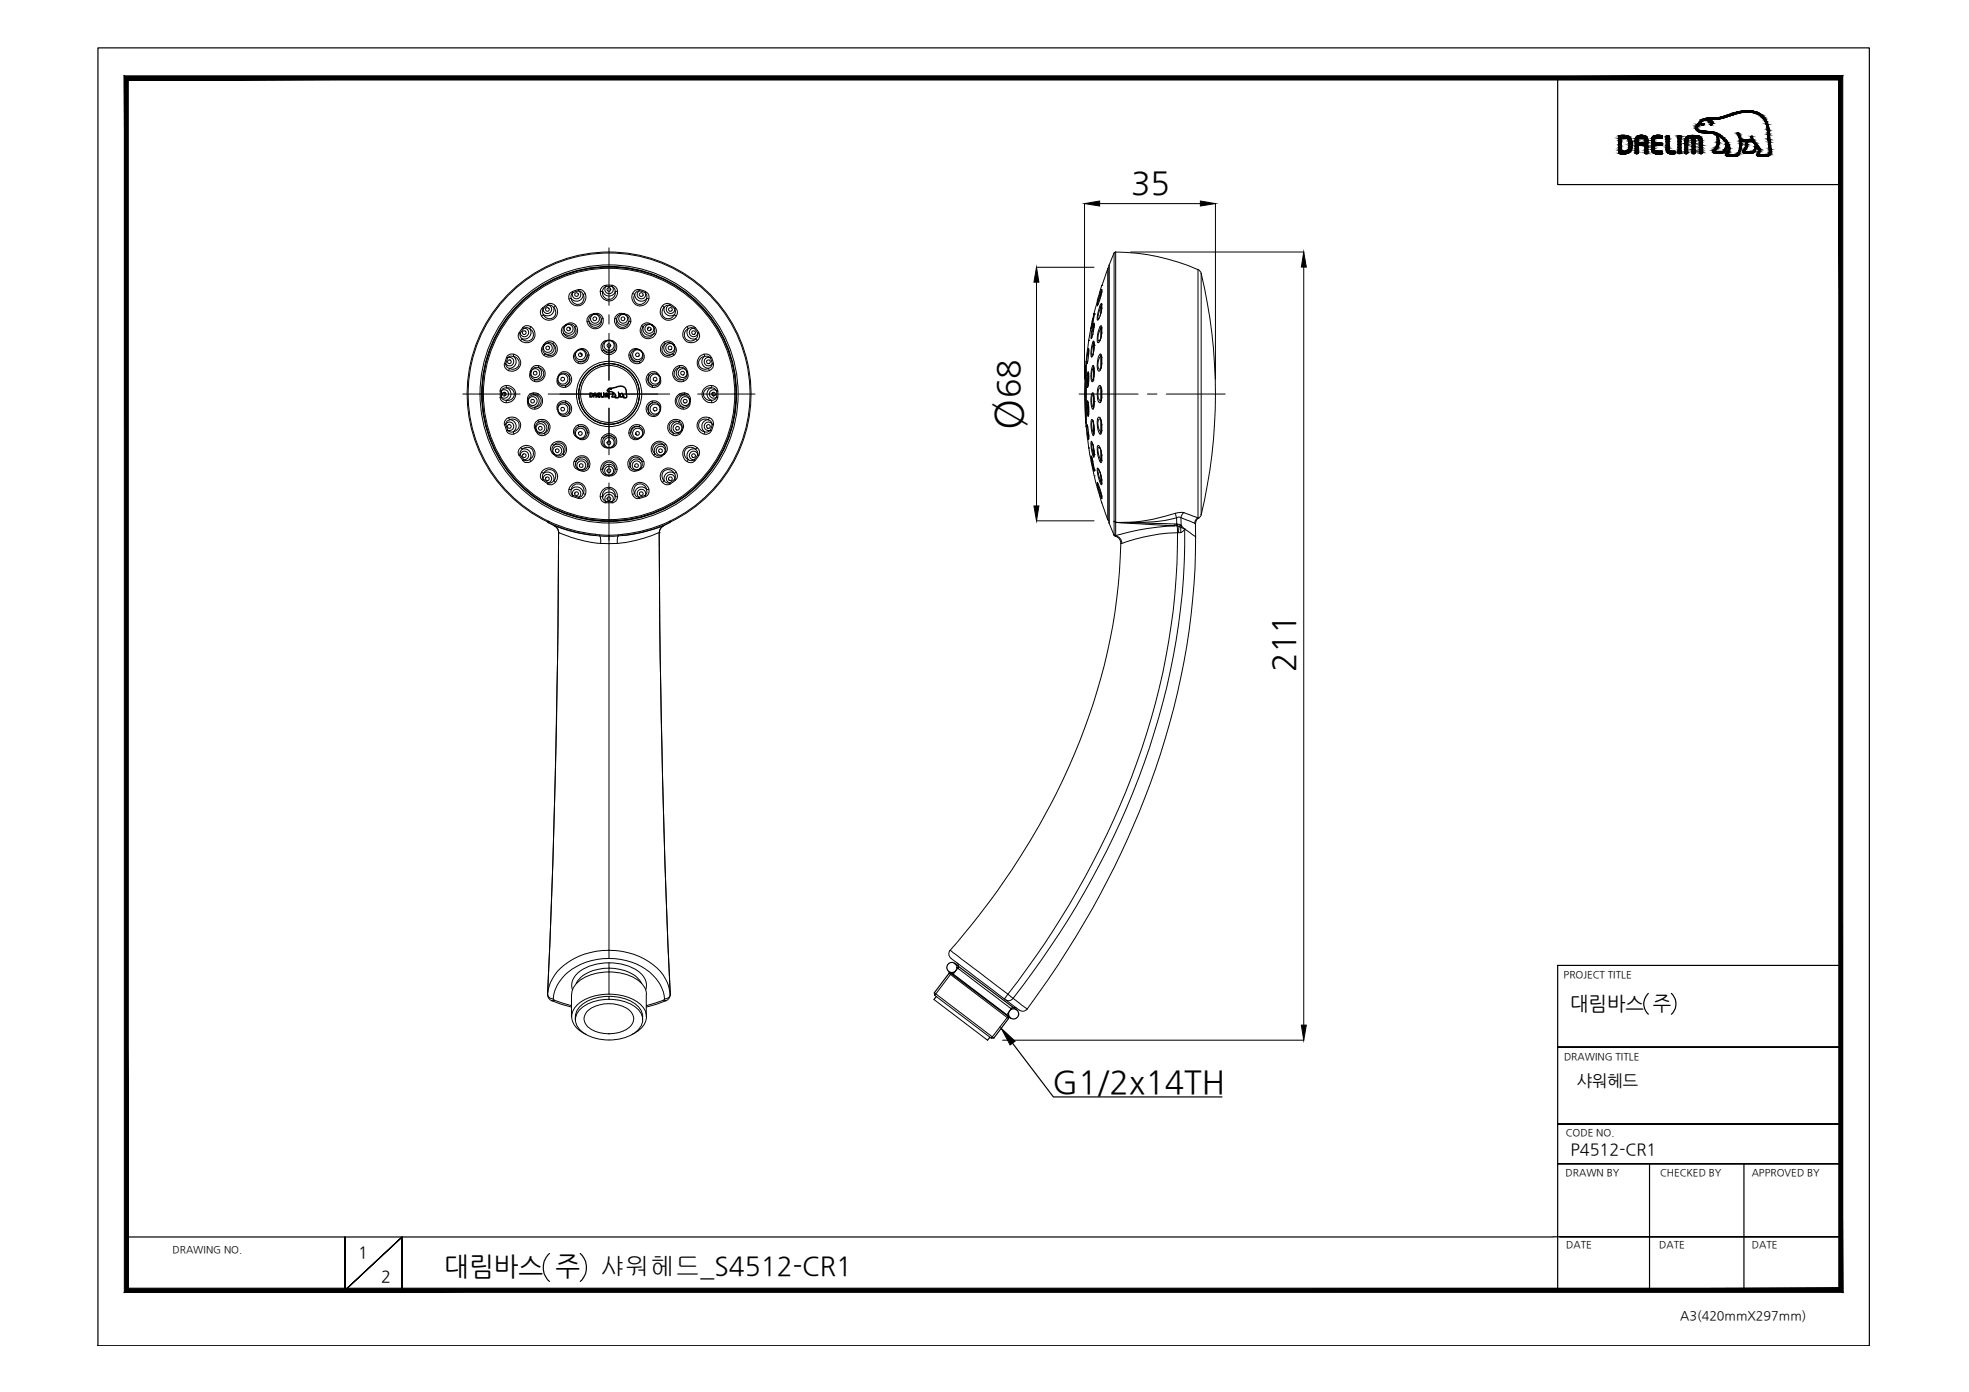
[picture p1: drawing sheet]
<svg xmlns="http://www.w3.org/2000/svg" width="420mm" height="297mm" viewBox="0 0 420 297" stroke-linecap="round" stroke-linejoin="round" font-family="sans-serif">
<defs><g id="words">
<text font-size="8.6" x="218.1" y="91.7" transform="rotate(-90 218.1 91.7)">Ø</text>
<g font-size="6.8">
<text x="241.4" y="41.4">35</text>
<text x="217.5" y="85" transform="rotate(-90 217.5 85)">68</text>
<text x="276.3" y="143.5" transform="rotate(-90 276.3 143.5)">211</text>
<text x="224.6" y="233.2">G1/2x14TH</text>
</g>
<text font-size="5.6" x="94.8" y="272.2">대림바스 주</text>
<text font-size="5.3" x="128" y="272.2">샤워헤드_S4512-CR1</text>
<text font-size="4.2" x="335.1" y="215.4">대림바스 주</text>
<g font-size="3.5">
<text x="336.5" y="231.7">샤워헤드</text>
<text x="335.1" y="246.4">P4512-CR1</text>
<text x="76.4" y="268.5">1</text>
<text x="81.3" y="273.6">2</text>
</g>
<text font-size="2.7" x="358.5" y="281.6">A3(420mmX297mm)</text>
<g font-size="2.1">
<text x="333.7" y="208.6">PROJECT TITLE</text>
<text x="333.7" y="226.2">DRAWING TITLE</text>
<text x="334.1" y="242.4">CODE NO.</text>
<text x="334.1" y="251">DRAWN BY</text>
<text x="354.2" y="251">CHECKED BY</text>
<text x="373.8" y="251">APPROVED BY</text>
<text x="36.8" y="267.4">DRAWING NO.</text>
<text x="334.2" y="266.4">DATE</text>
<text x="354.1" y="266.4">DATE</text>
<text x="373.8" y="266.4">DATE</text>
</g>
</g></defs>
<!-- layer: 0 -->
<g fill="#000" stroke="#000" stroke-width=".21">
<path d="M231.4 43.4l3.2-.5v1.1zM256.1 42.9l3.3 .5-3.3 .6zM278.2 53.8l.6 3.2h-1.1zM221.2 57l.5 3.2h-1.1zM220.6 108h1.1l-.5 3.1zM277.7 218.8h1.1l-.6 3.2zM213.6 219.4l3 2.8-1.1 .8z"/>
<path d="M27.4 274.9l-.9 .9 365.9-.9zM26.5 275.8l365.9-.9 .8 .9zM392.4 17.1v257.8l.8 .9zM393.2 16.2v259.6l-.8-258.7zM27.4 17.1h365l.8-.9zM26.5 16.2h366.7l-365.8 .9zM26.5 16.2l.9 258.7v-257.8zM26.5 16.2l.9 258.7-.9 .9z"/>
</g>
<g fill="none" stroke="#000" stroke-width=".25">
<path d="M20.9 10.2h378v277h-378zM332.4 16.6v22.8h60.4M367.1 32.7h.1M125.8 84.1v.2M199.5 212.4l-.1-.5 3.1-4.2 .6-.1 12.1 9.2v.6l-3.1 4.1h-.6M199.8 212.7l-.5 .6M202.4 207.4l13.2 9.9M203.6 205.5l13.3 10M351.7 212a3 3 0 0 0 0 4.4M356.6 212a3 3 0 0 1 0 4.4M392.8 206h-60.4v69.7M211.2 221.3l-.5 .7"/>
<path d="M216.1 222.6l8.7 11.5h36M332.4 223.4h60.4h-60.4M332.4 239.9h60.4h-60.4M332.4 248.3h60.4h-60.4M352 248.3v27M372.1 248.3v27M27 264h304.4M73.6 264v11.4l12.2-11.4-12.2 11.4zM85.8 275.4v-11.4v11.4M117.2 267.5a4 4 0 0 0 0 5.9M123.8 267.5a4 4 0 0 1 0 5.9M331.4 263.9h61.4h-59.9"/>
<path d="M341 275.3h51.8"/>
<circle cx="203.1" cy="206.5" r="1.08"/>
<circle cx="216.3" cy="216.4" r="1.08"/>
</g>
<!-- layer: 1 -->
<g fill="none" stroke="#000" stroke-width=".21">
<path d="M129.9 52.9v12.3M236.4 57.3v53.6l-1.3-3.6M236.4 57.3l-1.3 3.6M236.7 57l-.3 .3M236.7 56.5v.1M237.7 53.9l-1 2.7v55l1 2.6v-60.2l.4-.2v60.5M238 53.8a44.3 44.3 0 0 1 17.6 3.7v53M255.6 57.5l.5 .4 .2 .4M256.3 58.3a110.4 110.4 0 0 1 0 51.6zM108.1 76.3l-.4 1.2M108.3 75.9a1.8 1.8 0 0 1 2.6 .6 1.8 1.8 0 0 1-.8 2.5 1.8 1.8 0 0 1-2.5-1v-.4l.3 .1a1.42 1.42 0 0 0 2 1 1.42 1.42 0 0 0 .4-2.3l-.8-.3a.95 .95 0 0 0-1.2 .3l-.2-.1zM108.3 76.3a.91 .91 0 0 1 1.2 .5 .91 .91 0 0 1-.4 1.2 .91 .91 0 0 1-1.2-.4z"/>
<path d="M108.7 78.6l-.2 .5M109.6 75.6v.3a1.57 1.57 0 0 1-.2 2.5l-.7 .2M111.4 72.3l-.3 .4M111.6 69.9l-.8 1.1M111.8 70a.91 .91 0 0 1 1 .8 .91 .91 0 0 1-.8 1 .91 .91 0 0 1-1-.7zM113 70.2a1.37 1.37 0 0 1 .6 2 1.37 1.37 0 0 1-2.2 .1M113 70.2a1.05 1.05 0 0 0-1.3-.1l-.2-.2a1.66 1.66 0 0 1 2-.1 1.66 1.66 0 0 1 .7 1.9 1.84 1.84 0 0 1-1.8 1.4 1.84 1.84 0 0 1-1.8-1.4l.2-.7 .2 .1a1.08 1.08 0 0 0 .4 1.2M113.1 70.1a1.42 1.42 0 0 1-.1 1.7 1.42 1.42 0 0 1-1.5 .5M113.1 79.3h.2a1.38 1.38 0 0 1 1.7-.9 1.38 1.38 0 0 1 .9 1.7 1.38 1.38 0 0 1-1.7 .9M113.1 79.3l.2 .1a1.25 1.25 0 0 0 .9 1.6M113.2 79.3h.1M113.3 69.7l-.3 .4"/>
<path d="M113.3 79.3h.1M113.3 79.3a.95 .95 0 0 1 1.5-.4 .95 .95 0 0 1-.1 1.6 .95 .95 0 0 1-1.4-.7v-.4M113.5 78.5a1.7 1.7 0 0 1 2.6 .3 1.7 1.7 0 0 1-.7 2.5 1.7 1.7 0 0 1-2.4-1l.1-1zM115 78l-.1 .4a1.38 1.38 0 0 1 .6 1.6 1.38 1.38 0 0 1-1.3 1M115.6 65.9l.2-.2 .1 .2a1.41 1.41 0 0 0 1.3 2.1 1.41 1.41 0 0 0 1.1-2.2l-.2-.2a1.03 1.03 0 0 0-1.1-.5l-.2-.1a1.53 1.53 0 0 1 1.7 .1 1.53 1.53 0 0 1 .5 1.6 1.81 1.81 0 0 1-2.1 1.6 1.81 1.81 0 0 1-1.5-2.2zM115.9 65.9l.8-.6a.61 .61 0 0 1 1 .5 .91 .91 0 0 1-.8 1.1 .91 .91 0 0 1-1-1zM116 73.5a1.63 1.63 0 0 1 2.4-.3 1.63 1.63 0 0 1 .2 2.3 1.64 1.64 0 0 1-2.3 .4 1.64 1.64 0 0 1-.3-2.3l.1 .1M116 73.5l.1 .2M116 73.5v.1M116.1 73.6h.1M116.9 64.9l-1.1 .8M118 73.4a1.38 1.38 0 0 1 0 1.7 1.38 1.38 0 0 1-1.6 .4l-.3 .3"/>
<path d="M118.2 73l-.2 .4M118.5 65.2l-.3 .4a1.42 1.42 0 0 1-.6 1.5 1.42 1.42 0 0 1-1.6 .1l-.4 .2M120.4 71.1l-.4 .2M120.8 69.2a1.64 1.64 0 0 1 2.4 .9 1.64 1.64 0 0 1-1.4 2.1 1.58 1.58 0 0 1-1.9-1 1.58 1.58 0 0 1 .8-1.9l.1 .1M120.8 69.2v.2M120.8 69.2h.1M120.8 69.4a1.41 1.41 0 0 1 2.2 .9 1.41 1.41 0 0 1-1.7 1.6 1.41 1.41 0 0 1-.9-2.1l.4-.4M120.8 69.4a.95 .95 0 0 1 1.5 .6 .95 .95 0 0 1-1.2 1.1 .95 .95 0 0 1-.6-1.5l.3-.2M120.9 69.3h-.1M121.4 69.8l.3 .5M121.6 79.8l-.3 .3M122.2 62.5l-.1-.3a1.64 1.64 0 0 0-.6 1.9 1.64 1.64 0 0 0 1.5 1.1 1.81 1.81 0 0 0 2-1.3 1.81 1.81 0 0 0-1.1-2.1h-.5l.1 .3a1.06 1.06 0 0 1 .9 .8"/>
<path d="M122.2 62.5a1.43 1.43 0 0 0 .3 2.2 1.43 1.43 0 0 0 2.1-1l-.2-.8M123 69.5l-.4 .3a1.38 1.38 0 0 1-.5 1.6 1.38 1.38 0 0 1-1.7-.2M123.4 74.6l-.4 .3M123.4 61.8l-1.2 .4M123.5 62.1a.91 .91 0 0 1 .3 1.2 .91 .91 0 0 1-1.2 .4 .91 .91 0 0 1-.4-1.2M123.5 62l-1.3 .4M123.8 75.3l.3 .6M123.9 75.4l.3 .4M124.4 62.9a1.42 1.42 0 0 1-.9 1.3 1.42 1.42 0 0 1-1.6-.5l-.5 .1M124.9 62.6l-.4 .2M125.3 75.8a1.46 1.46 0 0 1-1.8 1.3l-.1 .4M125.7 75.7a1.39 1.39 0 0 0-.9-1.2 1.39 1.39 0 0 0-1.4 .2 1.26 1.26 0 0 1 1.9 1.1"/>
<path d="M125.7 75.7a1.63 1.63 0 0 1-1.7 1.9 1.63 1.63 0 0 1-1.5-2.1l.5-.6a1.35 1.35 0 0 0 .3 2.2 1.35 1.35 0 0 0 2-.9v-.4M125.7 68.6h-.4M125.7 75.8h-.4M125.8 67.3l.9-.4 .1 .2-.1-.2a1.63 1.63 0 0 1 2 1.5 1.63 1.63 0 0 1-1.7 1.8 1.68 1.68 0 0 1-1.6-1.1 1.68 1.68 0 0 1 .4-1.8zM126.8 66.9h-.1M126.8 67h.1M126.8 67.1a.95 .95 0 0 1 1.1 1.1 .95 .95 0 0 1-1.5 .6 .95 .95 0 0 1 0-1.6l.4-.1M128.1 62.2h.5M128.3 68.1a1.38 1.38 0 0 1-1.1 1.3 1.38 1.38 0 0 1-1.5-.8M128.4 61.3l.6-.4h.3v.2a1.41 1.41 0 0 0-.2 2.5 1.41 1.41 0 0 0 2.2-1.1 1.26 1.26 0 0 0-.7-1.4v-.2a1.67 1.67 0 0 1 1.2 1.5 1.67 1.67 0 0 1-1.1 1.7 1.87 1.87 0 0 1-2.2-.6 1.87 1.87 0 0 1-.1-2.2zM128.6 62.2a1.42 1.42 0 0 0 1.4 1 1.42 1.42 0 0 0 1.3-1M128.7 68l-.4 .1"/>
<path d="M128.8 74.7a1.33 1.33 0 0 1 .9-2.1 1.42 1.42 0 0 0-1.3 .8 1.42 1.42 0 0 0 .1 1.5M128.8 74.7a1.31 1.31 0 0 0 2.2 0M128.8 74.7l-.3 .2M128.8 74.6a1.46 1.46 0 0 0 2.3 0M129.3 60.9h1.3M129.3 61.1h.7a.77 .77 0 0 1 .9 .6 .77 .77 0 0 1-.6 .9 .91 .91 0 0 1-1.1-.3 .91 .91 0 0 1 .1-1.2zM129.7 72.6h.5M129.9 67.2v1.9M129.9 71.1v10M130.2 72.6a1.08 1.08 0 0 1 .7 1.7 1.08 1.08 0 0 1-1.8 0 1.08 1.08 0 0 1 .6-1.7l.5 .1M131 74.7a1.33 1.33 0 0 0-.8-2.1 1.57 1.57 0 0 1 1.3 2.1 1.57 1.57 0 0 1-2.4 .8l-.6-.6M131.1 74.7l.3 .2"/>
<path d="M131.2 68l.4 .1M131.6 68.1a1.38 1.38 0 0 0 1.1 1.3 1.38 1.38 0 0 0 1.5-.8M131.6 67.2a1.46 1.46 0 0 1 1.5-.3v.2l.1-.2a1.65 1.65 0 0 1 1.2 2.3 1.65 1.65 0 0 1-2.5 .7 1.71 1.71 0 0 1-.3-2.7zM131.8 62.2h-.5M133.1 67h.1M133.2 66.9h.1M134.2 75.8h.4a1.46 1.46 0 0 0 1.8 1.3M134.2 68.6h.4M134.7 74.7a1.19 1.19 0 0 1 1.8 0 1.34 1.34 0 0 0-2 1.1 1.34 1.34 0 0 0 1.8 1.4 1.34 1.34 0 0 0 .5-2.2 1.49 1.49 0 0 1 .3 2.2 1.49 1.49 0 0 1-2.2 .1 1.66 1.66 0 0 1-.2-2.6zM135 62.6l.4 .2M135.2 62.3l.8-.5h.5l-.1 .3a1.42 1.42 0 0 0-1 2 1.42 1.42 0 0 0 2.2 .4l.4-.8a1.02 1.02 0 0 0-.3-1.2v-.3a1.64 1.64 0 0 1 .7 1.9 1.64 1.64 0 0 1-1.6 1.1 1.84 1.84 0 0 1-1.8-.9 1.84 1.84 0 0 1 .2-2zM135.5 62.9a1.42 1.42 0 0 0 .9 1.3 1.42 1.42 0 0 0 1.6-.5l.5 .1"/>
<path d="M136.4 77.1l.1 .4M136.4 62.1a.91 .91 0 0 0-.3 1.2 .91 .91 0 0 0 1.2 .4 .91 .91 0 0 0 .4-1.2M136.4 62l1.3 .4M136.5 61.8l1.3 .4M136.5 74.6l.4 .3M136.9 75a1.08 1.08 0 0 1-.4 1.7 1.08 1.08 0 0 1-1.5-1 1.08 1.08 0 0 1 1.5-1l.4 .3M136.9 69.5l.4 .3a1.38 1.38 0 0 0 .5 1.6 1.38 1.38 0 0 0 1.7-.2M138.3 79.8l.3 .3M138.5 69.8l-.3 .5M138.9 70.2l-.2 .3M138.9 70.3v.1M139.1 69.4v-.2a1.64 1.64 0 0 0-2.3 .5 1.64 1.64 0 0 0 .6 2.3 1.66 1.66 0 0 0 2.1-.2 1.66 1.66 0 0 0 .1-2.1l-.5-.4v.1"/>
<path d="M139.1 69.4a1.27 1.27 0 0 1 .4 1.8M139.1 69.4a1.38 1.38 0 0 0-2 .4 1.38 1.38 0 0 0 .5 1.9 1.38 1.38 0 0 0 1.9-.5M139.1 69.4a.95 .95 0 0 0-1.5 .6 .95 .95 0 0 0 1.2 1.1 .95 .95 0 0 0 .5-1.5l-.2-.2M139.1 69.3h.1M139.2 69.2h.1M139.5 71.1l.4 .2M141.3 65.2l.4-.2 .7-.3 .6 .3-.1 .1a1.44 1.44 0 0 0-1.6 1.4 1.44 1.44 0 0 0 1.4 1.5 1.54 1.54 0 0 0 1.3-2.1l.1-.2a1.56 1.56 0 0 1 .3 1.8 1.56 1.56 0 0 1-1.7 .8 1.86 1.86 0 0 1-1.7-1.1 1.86 1.86 0 0 1 .3-2zM141.4 65.2l.3 .4M141.4 73.3a1.45 1.45 0 0 1 2.5 .3 1.64 1.64 0 0 1-.5 2.4 1.64 1.64 0 0 1-2.3-.8l-.1-.6a1.44 1.44 0 0 1 .4-1.3zM141.7 73l.2 .4M141.7 65.6a1.42 1.42 0 0 0 .6 1.5 1.42 1.42 0 0 0 1.6 .1l.4 .2M141.9 73.4a1.38 1.38 0 0 0 0 1.7 1.38 1.38 0 0 0 1.6 .4"/>
<path d="M142.3 65.5l.6-.4 .8 .6a.69 .69 0 0 1 .2 .8 .69 .69 0 0 1-.7 .4 .91 .91 0 0 1-.9-.4 .91 .91 0 0 1 0-1zM143.1 64.9l1.1 .8M143.5 75.5l.3 .3M143.7 73.7a1.36 1.36 0 0 0-2.3 .3 1.36 1.36 0 0 0 1.6 1.8l.5-.3M143.7 73.7a1.17 1.17 0 0 1-.2 1.8M143.8 73.6h.1M143.9 73.6l-.2 .1M143.9 73.5v.1M144 78.6a1.5 1.5 0 0 1 1.6-.6 1.5 1.5 0 0 1 1.1 1.3 1.63 1.63 0 0 1-1.3 2.2 1.63 1.63 0 0 1-1.9-1.6v-.4zM144.9 78l.1 .4M145 78.4a1.29 1.29 0 0 1 1.6 .9 .95 .95 0 0 0-1.5-.4 .95 .95 0 0 0 .1 1.6 .95 .95 0 0 0 1.4-.7v-.4M145 78.4a1.35 1.35 0 0 0-1.1 1.7 1.35 1.35 0 0 0 1.8 .9"/>
<path d="M145 78.4a1.38 1.38 0 0 0-.6 1.6 1.38 1.38 0 0 0 1.3 1M146.6 79.4a1.25 1.25 0 0 1-.9 1.6M146.6 69.7l.3 .4M146.6 79.3h.1M146.7 79.3l-.1 .1M146.8 79.3h.1M146.8 70.2a1.06 1.06 0 0 1 1.3-.1l.2-.2a1.66 1.66 0 0 0-1.9-.1 1.66 1.66 0 0 0-.7 1.9 1.84 1.84 0 0 0 1.8 1.4 1.84 1.84 0 0 0 1.8-1.4l-.2-.7-.2 .1M146.8 70.2a1.41 1.41 0 0 0-.4 2.2 1.41 1.41 0 0 0 2.3-.3l.2-.6v-.4M146.8 70.1a1.42 1.42 0 0 0 .1 1.7 1.42 1.42 0 0 0 1.5 .5M148.4 69.9l.7 1.1M148.5 72.3l.3 .4M148.9 71.1l-.5-.8a.72 .72 0 0 0-.9-.2 .72 .72 0 0 0-.4 .7 .91 .91 0 0 0 .8 1 .91 .91 0 0 0 1-.7"/>
<path d="M149.3 76.1a1.52 1.52 0 0 1 2.5 .2l-.3 .1a1.43 1.43 0 0 0-2 0 1.41 1.41 0 0 0 0 2 1.41 1.41 0 0 0 2 .1l.2-.2 .3-.6 .2-.1a1.64 1.64 0 0 1-1.1 1.6 1.64 1.64 0 0 1-1.8-.6 1.88 1.88 0 0 1 0-2.5zM150.3 75.6v.3a1.57 1.57 0 0 0 .2 2.5l.7 .2M151.2 78.6l.2 .5M151.6 76.3a.92 .92 0 0 0-1.2 .5 .92 .92 0 0 0 .4 1.2 .92 .92 0 0 0 1.2-.4l-.4-1.3M151.8 76.3l.5 1.2M231.7 78v12.2a73.3 73.3 0 0 1 0-12.2zM231.8 77.8l-.1 .2M232 79.8l.2 .3M232.1 77.1l-.1 .3M232.3 72.6h.1M232.3 72.6l-.5 4.5v13.9M232.3 74.7v-.1l-.1 1.2-.2-.1"/>
<path d="M232.3 74.6v1M232.3 74.6v-.2l-.4 2.2v1l.1-.1M232.3 74.6v.1M232.3 74.9l-.3 2.6M232.3 72.6v.1M232.8 69.8l-.5 2.8M233.2 68l-.4 2.2 .4-1.6M233.2 68l.3-1.1-.3 1.7M233.2 78h.1a5.3 5.3 0 0 1-.2 3.5h-.1a4.5 4.5 0 0 1 .2-3.5zM233.2 68l-.2 .6M233.2 68l.2 .1M233.2 69.5l.2 .2"/>
<path d="M233.2 78l.2 .4M233.2 73l.2 .3M233.2 71.3h.1M233.2 72.9l.2-.2a5.1 5.1 0 0 1-.5 3.5 4.8 4.8 0 0 1 .3-3.3zM233.2 75.6v.2M233.3 68.3l-.4 1.6 .3-1.3M233.3 78.4l.2 .1v.8M233.3 78.4a2.85 2.85 0 0 0-.1 2.7l.1-.1M233.3 73.4l.1-.3 .1 .6M233.3 73.4l-.4 1.6v.7l.2 .1M233.3 69.8l-.4 1.8 .1 .3M233.3 69.8v1"/>
<path d="M233.3 73.4v1.9M233.3 78.4v2.6M233.4 68.9l.1 .8-.3 1.7-.3 .9a6.3 6.3 0 0 1 .5-3.3zM233.5 67.1h.1M233.5 66.9h.1M233.5 73.7h.1M233.5 73.7l-.3 2.1M233.5 79.4v1M233.5 69.4v-.3l-.2 .7M233.5 67.1l-.2 1M233.5 69.4v.5M233.5 73.5v.1"/>
<path d="M233.5 79.3v.1M233.5 67.1v.1M233.5 79.3h.1M233.5 69.2v.1M233.5 73.6v.1M233.5 69.3v.1M233.5 66.9v.1M234.2 64.2l-.8 2.8M234.7 75.6h.3l.1 .3v2.1l-.4 1.1-.3 .1a4.2 4.2 0 0 1 .3-3.6zM234.7 75.6l.2 .5M234.8 65.2l.1 .4M234.8 62.6l.1 .3"/>
<path d="M234.8 69.7l.1 .4M234.8 72.5l-.1 .1M234.8 63.7v.1M234.8 72.5h.1M234.9 69.5h.1l.1 .2v1.3a2.12 2.12 0 0 1-.8 2.1 4 4 0 0 1 .6-3.6zM234.9 76.1a2.48 2.48 0 0 0-.3 2.7l.3-.2M234.9 70.2l.1-.3 .1 1.4M234.9 70.2a2.92 2.92 0 0 0-.5 2.6l.2-.1M234.9 65.6l.2-.5v.8M234.9 65.6l-.3 .8a1.9 1.9 0 0 0-.3 1.5h.2M234.9 62.9l-.6 1.7v.4M234.9 62.9v.4"/>
<path d="M234.9 65.6v1.3M234.9 70.2v2M234.9 76.1v2.5M234.9 78.6l-.1 .5M235 64.7a4.9 4.9 0 0 1-.8 3.6 6.8 6.8 0 0 1 .8-3.6zM235 76l-.1 .1M235.1 65.9l-.3 1.5M235.1 71.1l-.3 1.4M235.1 61.8a6.8 6.8 0 0 1-.7 3l-.3 .5 .2-1.2zM235.1 76.1v1.9l-.2 .6M235.1 62.6v-.5l-.2 .8M235.1 60.9h.1"/>
<path d="M235.1 60.9l-1 3.3M235.1 77.6h.1M235.1 71v.1M235.1 65.7v.2M235.1 62.2v.2M235.1 76.3v.1M235.1 69.9v.2M235.1 64.9v.2M235.1 61.8v.3M98.7 84.1h12.3M106.8 83.4v1.3M107 82.8a1.82 1.82 0 0 1 2.6 0 1.82 1.82 0 0 1-.2 2.6 1.82 1.82 0 0 1-2.6-.2l-.1-.4h.3a1.43 1.43 0 0 0 2.2 .3 1.43 1.43 0 0 0-.3-2.2l-.5-.2a1.28 1.28 0 0 0-1.4 .8h-.3z"/>
<path d="M107 83.4a.91 .91 0 0 1 1.3 0 .91 .91 0 0 1 0 1.3 .91 .91 0 0 1-1.3 0zM107.7 90.6l.4 1.3M107.7 83.8v.7M107.7 83.8l-.5 .1M107.7 83.8h.2M107.7 84.3h.2M108 82.2l.1 .5a1.42 1.42 0 0 1 .9 1.4 1.42 1.42 0 0 1-.9 1.3l-.1 .5M108.1 89.3a1.85 1.85 0 0 1 3 1.2 1.85 1.85 0 0 1-2.6 2l-.4-.6 .2-.1a1.42 1.42 0 0 0 2.3-.3 1.42 1.42 0 0 0-1.1-2.1l-.8 .2a1.06 1.06 0 0 0-.8 1h-.3v-.5zM108.2 90.3a.91 .91 0 0 1 1.4 .6 .91 .91 0 0 1-1.3 .9l-.4-1.3zM108.5 89.1l.2 .5M108.7 89.5a1.42 1.42 0 0 1 1.4 1 1.42 1.42 0 0 1-.5 1.6M109.6 92.1v.5"/>
<path d="M110.8 97.2l.8 1.1M111.1 95.5l.3 .4M111.4 96.4a.91 .91 0 0 1 1.4 .6 .91 .91 0 0 1-1 1.1l-.8-1.1zM111.4 95.9a1.08 1.08 0 0 0-.4 1.1l-.2 .2a1.53 1.53 0 0 1 .2-1.6 1.53 1.53 0 0 1 1.5-.5 1.81 1.81 0 0 1 1.6 2.1 1.81 1.81 0 0 1-2.2 1.4l-.4-.3 .2-.2a1.05 1.05 0 0 0 1.3 0M111.4 95.9a1.38 1.38 0 0 1 2.2 .1 1.38 1.38 0 0 1-.6 2.1M111.5 95.8a1.42 1.42 0 0 1 1.5 .6 1.42 1.42 0 0 1 .1 1.6M112.6 85.7h.1M112.7 85.7h.1M112.9 84.2a1.72 1.72 0 0 1 2.5 .2 1.72 1.72 0 0 1-.2 2.4 1.72 1.72 0 0 1-2.4-.2l-.2-.9h.1h-.1a1.58 1.58 0 0 1 .3-1.5zM113 84.1h2M113 98l.3 .5M113.8 83.8l.1 .4"/>
<path d="M113.9 84.3a1.35 1.35 0 0 1 1.6 1.1 1.35 1.35 0 0 1-1.4 1.5M113.9 84.3a1.34 1.34 0 0 0-1.2 1.4 1.34 1.34 0 0 0 1.4 1.2M113.9 84.2a1.38 1.38 0 0 1 1.1 1.3 1.38 1.38 0 0 1-.9 1.4M114.1 86.9v.4M114.2 81l-.2 .4M114.3 90.1a1.73 1.73 0 0 1 2.3-.4 1.73 1.73 0 0 1 .5 2.4 1.73 1.73 0 0 1-2.3 .6l-.5-.8 .1-.1-.1 .1a1.68 1.68 0 0 1 0-1.8zM114.3 91.8v.1M114.5 91.8a.95 .95 0 0 1 .8-1.4 .95 .95 0 0 1 .9 1.2 .95 .95 0 0 1-1.5 .5l-.3-.3M114.8 89.7l.2 .3M115 90a1.38 1.38 0 0 1 1.6 .7 1.38 1.38 0 0 1-.4 1.7M116.2 92.4l.1 .4M117 84.1h9.9"/>
<path d="M117.8 94.8l.4 .2M118.1 94.5a1.71 1.71 0 0 1 2.7 .8 1.71 1.71 0 0 1-1.8 2.3 1.78 1.78 0 0 1-1.2-2.8zM118.1 95.1a1.34 1.34 0 0 1 2-.3 1.34 1.34 0 0 1 0 2M118.1 95.1a1.24 1.24 0 0 0 .2 1.8M118.2 95a1.38 1.38 0 0 1 1.6 .2 1.38 1.38 0 0 1 .3 1.6M118.2 97h.1M118.3 96.9l-.2 .1M118.3 96.9h.1M119 87.4l.1 .4M119 80.8a1.25 1.25 0 0 0 1.6 1.5M119.1 87.4a1.09 1.09 0 0 0 1.6 .7 1.09 1.09 0 0 0 .1-1.8 1.09 1.09 0 0 0-1.7 .7l-.1 .4M119.1 80.3l-.1 .4"/>
<path d="M119.2 80.4a1.46 1.46 0 0 1 1.7-1.1 1.46 1.46 0 0 1 1.1 1.8 1.57 1.57 0 0 1-1.7 1.6 1.57 1.57 0 0 1-1.4-2l.1 .1M119.2 80.4a1.08 1.08 0 0 1 1.8-.2 1.08 1.08 0 0 1-.6 1.7 1.08 1.08 0 0 1-1.4-1.1M119.2 80.3l-.1 .5M119.2 86a1.65 1.65 0 0 1 2.7 .9 1.65 1.65 0 0 1-2.1 1.8l-.6-.5-.1-.3a1.35 1.35 0 0 0 2.1 .4 1.35 1.35 0 0 0-.2-2.2 1.35 1.35 0 0 0-2 1v.3a1.1 1.1 0 0 1 .2-1.4zM120.1 96.8l.3 .3M120.1 96.8a1.23 1.23 0 0 1-1.8 .1M120.6 82.2l.1 .4M120.7 85.9a1.46 1.46 0 0 1 .6 2.2M120.7 85.6l-.1 .3M121.3 80.1a1.34 1.34 0 0 1-.7 2.2M121.3 80.1a1.25 1.25 0 0 0-2.1 .3M121.3 88.1l.3 .2"/>
<path d="M121.3 80.1a1.46 1.46 0 0 1-.6 2.1M122.5 98.4l.4 .1M122.9 98.5a1.38 1.38 0 0 1 1.6-.5 1.38 1.38 0 0 1 .9 1.5l.4 .2M123 93.2l.4 .3M123 93.2a1.34 1.34 0 0 1 .3-2 1.34 1.34 0 0 1 2 .5 1.34 1.34 0 0 1-.9 1.9l-.3 .1-.7-.3a1.46 1.46 0 0 0 2-.1 1.46 1.46 0 0 0-.1-2.1 1.55 1.55 0 0 0-2.3-.3 1.55 1.55 0 0 0 0 2.4M123 93.2v.1M123.1 93.2a1.08 1.08 0 0 0 1.8-.4 1.08 1.08 0 0 0-1-1.5 1.08 1.08 0 0 0-1 1.5l.2 .4M123.4 90.7l.1 .3a1.46 1.46 0 0 1 1.8 1.3l.4 .1M128.5 93.3l.3 .2a1.46 1.46 0 0 1 2.3 0M128.9 84.1h2M129.7 95.6h.5M129.9 83.1v2"/>
<path d="M129.9 87.1v9.9M129.9 99.1v2M130.2 95.5a1.09 1.09 0 0 1-1.2-1.4 1.09 1.09 0 0 1 1.7-.6 1.09 1.09 0 0 1-.1 1.8l-.4 .2M131 93.5a1.35 1.35 0 0 0-2.2 0 1.35 1.35 0 0 0 .9 2.1 1.57 1.57 0 0 1-1.3-2.1 1.57 1.57 0 0 1 2.4-.7 1.43 1.43 0 0 1 .8 1.6 1.43 1.43 0 0 1-1.4 1.1M131 93.5a1.25 1.25 0 0 1-.8 2M131.4 93.3l-.3 .2M132.9 84.1h10M134.6 91.2a1.55 1.55 0 0 1 2.3-.3 1.55 1.55 0 0 1-.1 2.4 1.36 1.36 0 0 0-.2-2.2 1.36 1.36 0 0 0-2 .9 1.36 1.36 0 0 0 1.5 1.6l.4-.2a1.46 1.46 0 0 1-2-.1 1.46 1.46 0 0 1 .1-2.1zM135.7 92.4l.2 .5M136.4 91a1.46 1.46 0 0 0-1.8 1.3l-.4 .1M136.5 90.7l-.1 .3M136.9 93.2a1.08 1.08 0 0 1-1.8-.4 1.08 1.08 0 0 1 1-1.5 1.08 1.08 0 0 1 1 1.5l-.2 .4"/>
<path d="M136.9 93.2l-.4 .3M137.4 98.4l-.4 .1a1.38 1.38 0 0 0-1.6-.5 1.38 1.38 0 0 0-.9 1.5l-.4 .2M138.5 88.1a1.3 1.3 0 0 0 2.3-.2 1.41 1.41 0 0 1-1.1 1 1.41 1.41 0 0 1-1.4-.6M138.5 80.1a1.25 1.25 0 0 1 2.2 .3M138.5 80.1a1.33 1.33 0 0 0 .8 2.2M138.6 80.1a1.46 1.46 0 0 0 .6 2.1M138.6 88.1l-.3 .2M139.2 85.6l.1 .3M139.2 85.9a1.46 1.46 0 0 0-.6 2.2M139.3 82.3a1.23 1.23 0 0 0 1.5-1.5l.2-.1a1.49 1.49 0 0 1-1.8 1.9M139.3 86a1.23 1.23 0 0 1 1.5 1.4 1.1 1.1 0 0 0-.2-1.4 1.67 1.67 0 0 0-2.2 .1 1.67 1.67 0 0 0-.1 2.2M139.3 86a1.29 1.29 0 0 0-.8 2.1"/>
<path d="M139.3 82.2l-.1 .4M140.7 80.4a1.46 1.46 0 0 0-1.8-1.1 1.46 1.46 0 0 0-1 1.8 1.71 1.71 0 0 0 1.3 1.5M140.8 80.3l.2 .4M141 87.4l-.2 .4M141.6 96.9l.1 .1M141.6 96.9a.95 .95 0 0 0-.2-1.6 .95 .95 0 0 0-1.4 .8 .95 .95 0 0 0 1.3 1l.3-.2M141.7 96.9h-.1M141.7 97a1.61 1.61 0 0 1-2.4 0 1.61 1.61 0 0 1 .2-2.4 1.62 1.62 0 0 1 2.4 .1 1.62 1.62 0 0 1-.2 2.3M141.7 95.1a1.24 1.24 0 0 1-.1 1.8M141.7 95.1a1.38 1.38 0 0 0-2-.2 1.38 1.38 0 0 0-.1 1.9 1.38 1.38 0 0 0 2 .1M141.7 95a1.38 1.38 0 0 0-1.6 .2 1.38 1.38 0 0 0-.3 1.6l-.3 .3M141.7 97h.1"/>
<path d="M142.1 94.8l-.4 .2M143.7 92.4l-.1 .4M144.5 84.5a1.56 1.56 0 0 1 1.9-.6 1.56 1.56 0 0 1 .9 1.8h-.1a1.05 1.05 0 0 1-.3 1.2 1.7 1.7 0 0 1-2.3-.1 1.7 1.7 0 0 1-.1-2.3zM144.9 90a1.38 1.38 0 0 0-1.6 .7 1.38 1.38 0 0 0 .4 1.7M144.9 84.1h2M145.1 89.7l-.2 .3M145.4 91.8a.95 .95 0 0 0-.8-1.4 .95 .95 0 0 0-.9 1.2 .95 .95 0 0 0 1.5 .5l.2-.3M145.4 91.8l.2 .1a1.64 1.64 0 0 1-2.3 .8 1.64 1.64 0 0 1-.7-2.3 1.67 1.67 0 0 1 2-.9 1.67 1.67 0 0 1 1.2 1.8l-.2 .6M145.4 91.8l.2 .1M145.5 91.8h.1M145.6 91.8v.1M145.7 81l.2 .4"/>
<path d="M146 84.2a1.38 1.38 0 0 0-1.1 1.3 1.38 1.38 0 0 0 .9 1.4v.4M146.1 83.8l-.1 .4M146.9 98l-.3 .5M147.2 85.7h.1M147.4 85.7h.1M148.4 95.8a1.42 1.42 0 0 0-1.5 .6 1.42 1.42 0 0 0-.1 1.6M148.8 95.5l-.3 .4M148.9 97l.2 .2a1.53 1.53 0 0 0-.2-1.6 1.53 1.53 0 0 0-1.6-.5 1.81 1.81 0 0 0-1.6 2.1 1.81 1.81 0 0 0 2.2 1.4l.4-.3-.2-.2a1.06 1.06 0 0 1-1.3 0M148.9 97a1.4 1.4 0 0 0-1.9-1.5 1.4 1.4 0 0 0-.4 2.4l.2 .2M148.9 84.1h12.2M148.9 97a.91 .91 0 0 0-1.1-.7 .91 .91 0 0 0-.7 1.1 .91 .91 0 0 0 1.1 .7l.7-1.1M149.1 97.2l-.7 1.1"/>
<path d="M150.2 83a1.62 1.62 0 0 1 1.6-.7 1.62 1.62 0 0 1 1.3 1.2h-.2a1.42 1.42 0 0 0-2-.6 1.4 1.4 0 0 0-.6 1.8 1.4 1.4 0 0 0 1.8 .7l.4-.1 .4-.5h.2a1.66 1.66 0 0 1-1.5 1.2 1.66 1.66 0 0 1-1.6-1.1 1.71 1.71 0 0 1 .2-1.9zM150.3 92.1v.5M151.4 89.1l-.2 .3a1.61 1.61 0 0 0-1.4 1.8l.5 .9M151.5 91.8l.3 .1a1.67 1.67 0 0 1-1.9 .7 1.67 1.67 0 0 1-1.2-1.6 1.81 1.81 0 0 1 1.4-1.9 1.81 1.81 0 0 1 2.1 1v.5h-.2a1.42 1.42 0 0 0-1.9-1.1 1.42 1.42 0 0 0-.8 2l1 .6M151.5 91.8a1.1 1.1 0 0 1-1.2 .3M151.6 91.8l.3-1a.67 .67 0 0 0-.8-.7 .91 .91 0 0 0-.8 1.1 .91 .91 0 0 0 1.3 .6M151.9 82.2l-.1 .5a1.42 1.42 0 0 0-.9 1.4 1.42 1.42 0 0 0 .9 1.3l.1 .5M152 83.8h.1M152.1 83.7v.6h-.1M152.1 84.3h.5M152.3 90.6l-.5 1.3M152.9 83.4a.91 .91 0 0 0-1.3 0 .91 .91 0 0 0 0 1.3 .91 .91 0 0 0 1.3 0"/>
<path d="M152.9 83.4v1.3M153.2 83.4v1.3M230.3 84.1h12.6M231.7 90.2l.1 .2M231.8 91h.1M231.8 91l.5 4.6M232 90.7l.1 .4M232 85.6l.2 .3-.1 .9 .1 1.3M232.2 92.3l-.2 .1M232.2 88.1l-.2 .2M232.2 80.1l-.1 1.3 .1 .9-.2 .3M232.2 80.1l.1-.5v.8"/>
<path d="M232.2 88.1l.1 .5M232.2 92.4l.1 1.3v-.3M232.2 80.1v2.2M232.2 85.9v2.2M232.3 95.6h.1M232.3 87.4h.1M232.3 93.2h.1M232.3 95.5v.1M232.3 92.6v.6M232.3 80.3l-.1-1-.3 1.3 .1 2M232.3 87.9l-.1 1-.2-.6M232.3 87.4l-.1-1.4-.1-.5-.2 .5 .1 2.3"/>
<path d="M232.3 93.3a5.2 5.2 0 0 0-.4-2.7l.4 3.2v-.3M232.3 87.9v.7M232.3 80.3v1.2M232.3 86.8v1.1M232.3 92.9v.6M232.3 87.8v.1M232.3 93.4v.1M232.3 80.3h.1M232.3 80.7l-.1 1.5-.2 .4M232.4 95.6l.5 2.7M232.8 98.3l.7 3.3M232.8 97.3l.4 1.1 .3 2.2-.6-2.2z"/>
<path d="M232.9 94.2a5.4 5.4 0 0 1 .5 3.4l-.2-.5a6.6 6.6 0 0 1-.3-2.9zM232.9 89.5l.3 .2 .3 1.6v1.1l-.2 .6a5 5 0 0 1-.4-3.5zM233 83.9l.2-.1a5.2 5.2 0 0 1 0 3.5 4.3 4.3 0 0 1-.2-3.4zM233.1 94.5l-.2 .1v.6l.6 2.1v-.4M233.2 94.9l.3 2M233.2 98.5l-.3-.9 .6 2.7M233.2 89.7l.3 2.1M233.2 94.8v.1M233.2 83.8l.2 .4M233.2 81.1h.1M233.2 89.9l-.1-.1a3.6 3.6 0 0 0 .2 2.6M233.3 95.3l.1 1.5-.2 .3"/>
<path d="M233.3 84.3l.2 1.4M233.3 84.3h-.1a2.99 2.99 0 0 0 .1 2.6M233.3 84.3v2.6M233.3 90.2v2.2M233.3 99.1v.4M233.3 86.9h.1M233.4 81l-.2 .4M233.4 99.5l-.2 .2M233.4 92.4l-.2 .4M233.4 80.9l-.1 .1M233.4 86.9l-.2 .4M233.5 96.2v.7"/>
<path d="M233.5 100v.3M233.5 97h.1M233.5 85.7h.1M233.5 91.8h.1M233.5 96.9v.1M233.5 85.7l-.1 1.2M233.5 91.8l-.1 .8-.1-.2M233.5 96.9h.1M234.2 99.9a5.2 5.2 0 0 1 .9 3.5 6 6 0 0 1-.9-3.5zM234.2 95.1h.1a3.5 3.5 0 0 1 .8 3.2l-.1 .4a4.7 4.7 0 0 1-.8-3.6zM234.3 89.1l.2-.1 .4 .3 .2 1.3a2.21 2.21 0 0 1-.2 2.1l-.2-.1a4.6 4.6 0 0 1-.4-3.5zM234.7 95.6l.4 1.5"/>
<path d="M234.7 95.6l-.2-.2-.2 .1a3.6 3.6 0 0 0 .6 2.6M234.7 82.2l.2 .5M234.8 89.1l.1 .5M234.9 85.4l-.2 .5M234.9 92.1l-.2 .5M234.9 92.1l.1 .1M234.9 89.6a3.7 3.7 0 0 1 .2 2.5M234.9 82.8l-.1-.1a2.16 2.16 0 0 0-.1 2.7h.2M234.9 89.6l-.3-.2a2.25 2.25 0 0 0 .3 2.7M234.9 82.8v2.6M234.9 89.6v2.5M234.9 96v2.1"/>
<path d="M234.9 85.4h.1M234.9 82.8h.1M234.9 98.1l-.1 .4M235 82.8v2.6M235.1 97l-.1 1.3-.1-.2M235.1 90.5v.1M235.1 97v.2M235.1 84.7v.1M235.1 91.8v.1M235.1 98.1v.2M235.1 83.5l-.1-.9-.4-.3a3.8 3.8 0 0 0 0 3.6h.3l.1-.3 .1-.8M235.1 83.5v1.3"/>
<path d="M235.1 83.4h.1M244.8 84.1h2.1M248.9 84.1h12.5M115.6 100.8l.4 .2a1.42 1.42 0 0 1 1.6 0 1.42 1.42 0 0 1 .6 1.6l.3 .3M115.8 100.5a1.81 1.81 0 0 1 3 .3 1.81 1.81 0 0 1-1.5 2.6l-.5-.1 .2-.2a1.44 1.44 0 0 0 1.6-1.2 1.44 1.44 0 0 0-1.1-1.7 1.54 1.54 0 0 0-1.6 2.1l-.1 .2-.4-.4a1.41 1.41 0 0 1 .4-1.6zM115.8 102.5l1.1 .7M116.1 101.6a.91 .91 0 0 1 1.5 .1 .91 .91 0 0 1-.6 1.3l-1.1-.7zM116.9 111.5h.1M117 111.4a30.3 30.3 0 0 1-10.7-46.2 30.3 30.3 0 0 1 47.5 .1 30.3 30.3 0 0 1-10.8 46.2M117 111.5a30.3 30.3 0 0 0 10 2.8M117 111.3h.1M117 111.3l-.1 .2a3.8 3.8 0 0 1 2.2 1.8l.1 .4"/>
<path d="M118.3 112.2l.5 .2a31.9 31.9 0 0 0 14.1 1.9M118.3 112.2l.7 .7 .2 .7M119.2 113.7a2353.2 2353.2 0 0 1-2.3 98.6M119.2 113.7l2.6 1a25.8 25.8 0 0 0 8.1 1.3M119.2 113.7a2251 2251 0 0 1-2.4 98.4 9.7 9.7 0 0 1 5.5-7.4 16.2 16.2 0 0 1 7.6-1.9M119.2 113.7h.1M121.4 104.4l.5 .1M121.9 104.5a1.42 1.42 0 0 1 1.6-.5 1.42 1.42 0 0 1 .9 1.3M121.9 104.5a1.1 1.1 0 0 0 .3 1.2l-.1 .3a1.67 1.67 0 0 1-.6-1.9 1.67 1.67 0 0 1 1.5-1.2 1.81 1.81 0 0 1 2 1.4 1.81 1.81 0 0 1-1.1 2.1h-.5l.1-.3a1.04 1.04 0 0 0 .9-.8M121.9 104.5a1.37 1.37 0 0 1 1.8-1.2 1.37 1.37 0 0 1 .7 2M122.2 105.9l1.2 .4M122.2 105.7a.91 .91 0 0 1 .4-1.2 .91 .91 0 0 1 1.2 .4 .91 .91 0 0 1-.3 1.2"/>
<path d="M122.2 105.7l1.3 .4M123.6 100.3l.1 .1M123.7 100.3l-.1 .1a1.64 1.64 0 0 1-1-2.2 1.64 1.64 0 0 1 2.2-.9 1.65 1.65 0 0 1 1.1 1.9 1.65 1.65 0 0 1-1.7 1.4l-.6-.2M123.7 100.2h.1M124.5 105.3l.4 .2M127.1 114a30.1 30.1 0 0 1-22.7-45.8 30.1 30.1 0 0 1 51.1 0 30.1 30.1 0 0 1-22.6 45.8M128 114.3l.2 .6v1M128 114.1l-.1 .3M128.6 104.6a1.81 1.81 0 0 1 2.5-.1 1.81 1.81 0 0 1 .2 2.5l-.5 .3h-.2v-.2a1.43 1.43 0 0 0 .4-2.3 1.43 1.43 0 0 0-2.3 .3l-.1 .6a1.28 1.28 0 0 0 .7 1.4v.2a1.52 1.52 0 0 1-1.2-1.1 1.52 1.52 0 0 1 .5-1.6zM128.6 106h-.5M128.6 100.1a1.17 1.17 0 0 0 1.3 1.3v.2a1.65 1.65 0 0 1-1.6-2.2 1.65 1.65 0 0 1 2.6-.7 1.57 1.57 0 0 1 .7 1.8 1.57 1.57 0 0 1-1.7 1.1v-.2M128.6 100.1a1.35 1.35 0 0 1 1.3-1.5 1.35 1.35 0 0 1 1.4 1.5"/>
<path d="M128.6 106a1.42 1.42 0 0 1 1.4-1 1.42 1.42 0 0 1 1.3 1M128.6 100.1h-.4M129.3 107.3h1.3M129.3 107a.91 .91 0 0 1 0-1.2 .91 .91 0 0 1 1.3 0 .91 .91 0 0 1 0 1.2M129.3 107h1.3M129.9 114.2v1.8M129.9 116v86.8M129.9 114.2l2.9-.2 .1 .3M129.9 114.2l-2.9-.2v.3M129.9 103.1v12.2M130 101.5h.1M131.3 100.1h.4"/>
<path d="M131.3 100.1a1.17 1.17 0 0 1-1.4 1.3M131.3 100.1a1.38 1.38 0 0 0-1.3-1 1.38 1.38 0 0 0-1.4 1M131.3 106h.5M131.9 114.1l.1 .3M131.9 114.3l-.2 .6v1M135.4 103.4a1.82 1.82 0 0 1 2.4 0 1.82 1.82 0 0 1 .4 2.3l-.5 .3v-.3a1.48 1.48 0 0 0-.1-2 1.42 1.42 0 0 0-2-.1 1.42 1.42 0 0 0-.1 2l.2 .3 .7 .2 .1 .3a1.56 1.56 0 0 1-1.6-.9 1.56 1.56 0 0 1 .3-1.8zM136.2 100.3l.1 .1a1.62 1.62 0 0 0 1-2.2 1.62 1.62 0 0 0-2.2-.8 1.63 1.63 0 0 0-1.1 1.8 1.63 1.63 0 0 0 1.6 1.4l.6-.2M136.2 100.2h.1M136.3 100.3v.1M136.4 106.1l1-.3a.68 .68 0 0 0 .4-.7 .68 .68 0 0 0-.5-.6 .91 .91 0 0 0-1.2 .4 .91 .91 0 0 0 .3 1.2M137.8 105.9l-1.3 .4M138 104.5a1.42 1.42 0 0 0-1.6-.5 1.42 1.42 0 0 0-.9 1.3l-.5 .2"/>
<path d="M138.5 104.4l-.5 .1M140.7 113.7a2255 2255 0 0 0 2.3 98.6M140.7 113.7a2255.5 2255.5 0 0 0 2.3 98.4M140.7 113.7h.1M140.7 113.7l-2.2 .8a26.4 26.4 0 0 1-8.6 1.5M141.3 100.5a1.8 1.8 0 0 1 2.2-.4 1.8 1.8 0 0 1 .9 2l-.3 .4-.1-.2a1.43 1.43 0 0 0-.9-2 1.43 1.43 0 0 0-1.8 1.2 1.59 1.59 0 0 0 1.6 1.6l.1 .2a1.59 1.59 0 0 1-1.7-.4 1.59 1.59 0 0 1-.3-1.8zM141.4 112.3a1.59 1.59 0 0 0-.7 1.4M141.6 112.2a36.7 36.7 0 0 1-8.7 2.1M141.6 112.2l-.2 .1M141.6 112.2l-.7 .7-.2 .7M141.7 102.6l-.3 .3M142.6 101.4a.91 .91 0 0 1 1 0 .91 .91 0 0 1 .4 .9l-.8 .5a.69 .69 0 0 1-.8 0 .69 .69 0 0 1-.2-.8z"/>
<path d="M142.9 111.3h.1M142.9 111.3l.1 .2a30.3 30.3 0 0 1-10.1 2.8M142.9 111.5l-1.3 .7M144.2 102.5l-1.1 .7M144.3 100.8l-.4 .2a1.42 1.42 0 0 0-1.6 0 1.42 1.42 0 0 0-.6 1.6M233.5 101.6h.1M233.5 100.4h.1M233.5 100.3h.1M233.5 100.2v.2M233.5 101.7l1.6 5.6M234.1 102.9l.3 .5a6.8 6.8 0 0 1 .7 3l-.8-2.3zM234.3 103.3v.3l.6 1.7"/>
<path d="M234.8 100.7v.2M234.8 104.4h.1M234.8 100.9l.3 1.4M234.8 100.9l-.5-.7v.3l.3 1.3 .3 .8M234.8 106h.1M234.9 105.3l.2 .8v-.5M234.9 101.3v1.3M234.9 104.9v.4M234.9 102.5l-.1 .4M234.9 105.3l-.1 .2M235.1 102.3v.8l-.2-.5M235.1 102.3v.2"/>
<path d="M235.1 105.7v.2M235.1 103v.2M235.1 106.1v.3M235.1 107.3h.1M236.4 110.9l.3 .2M236.7 111.5v.1M237.7 111.2l.4 .2zM237.7 114l.4 .3M237.7 114.1l.3 .3M237.7 111.3h.1M237.8 114.2l.2 .2a1.59 1.59 0 0 1 1.2 1.6M238 114.4h.1"/>
<path d="M238 111.5h.1M238 111.5l1.3 .1-1.2-.1M238 111.5h1.3M238.1 114.3a1.6 1.6 0 0 1 1.3 1.6M238.1 114.3l-.1 .1M239.3 111.5l11.3 .7a56.9 56.9 0 0 0-12.5 2.1M241.2 111.4v.2l-1.9-.1M250.8 109.5l.6-.1a4.6 4.6 0 0 1 3.1 .7l1.1 .4M250.8 109.5a36.8 36.8 0 0 1-11.5 2M250.8 109.5l.3 1-1.3 .3-3.6 .6-5 .2 9.5 .2 .1 .3-.2 .1h.5v-.3l.9 .2M251.1 112.2l.5 .1M251.3 113.7a39.7 39.7 0 0 0-12.1 2.3 128 128 0 0 1-17.3 60 164.8 164.8 0 0 1-19.1 26.8l12.3 9.3"/>
<path d="M251.3 113.7a149.3 149.3 0 0 1-18.1 70.4 184.5 184.5 0 0 1-18.1 28M251.3 111.8v1.8M251.6 112.3l.1 .1M251.6 112.3l-.1 1.4M251.7 112.4l1.1 .5M251.9 112l-.3 .3M252 110.5l3.1 1.2v2.9M252 113.6l-.7 .1M252 110.5l-.4-.2-.5 .2v1.4l-.4-.1M252 110.5v1.6M252 112.1l-.3 .3M252 112.1l.8 .8"/>
<path d="M252.2 112.3l-.2 .2v1.1M252.6 109.4l-.4 .4-.2 .6M252.8 112.9l2.3 1.7M252.8 112.9h.1M252.8 112.9a148.4 148.4 0 0 1-15.2 65.6 184.9 184.9 0 0 1-21.4 34.5M252.8 112.9l-.8 .7M255.1 114.6a158.8 158.8 0 0 1-17.3 70.4 203.6 203.6 0 0 1-18.6 30.3M255.6 110.5v.2M255.7 110.5a1.24 1.24 0 0 0-.7 1.1M256.3 109.8l-.2 .5-.8 .8-.2 .6M116.9 212.3a1.31 1.31 0 0 0 .9 1.2l4.1 1.4M116.9 212.1l.3 .7 .9 .4"/>
<path d="M118.2 213.4l-.4 .1M121.9 214.6l-3.8-1.3a8.9 8.9 0 0 1 5.9-7.5 14.3 14.3 0 0 1 15.3 2.3 7.6 7.6 0 0 1 2.5 5.2l-3.9 1.3M121.9 212.2v4.8M122.1 211.2a3.8 3.8 0 0 1 2.3-4.4 11.5 11.5 0 0 1 12.3 .9 3.3 3.3 0 0 1 1.1 3.5M122.8 217v.6M123 209.9a5.8 5.8 0 0 1 4.6-3l2.3-.3v5.5M123.6 215.6a9.9 9.9 0 0 1 10.6-1.5 3.9 3.9 0 0 1 2.9 4.2 5.7 5.7 0 0 1-4.9 3.4 9.7 9.7 0 0 1-8.6-2.1 2.88 2.88 0 0 1 0-4zM125.3 215.9a7.3 7.3 0 0 1 9.3 0 2.38 2.38 0 0 1-.9 3.8 7.6 7.6 0 0 1-8.4-.8 2.15 2.15 0 0 1 0-3zM129.9 202.8a14.3 14.3 0 0 1 11.6 5.2 8.7 8.7 0 0 1 1.5 4.1M129.9 205.5v1.1a8.2 8.2 0 0 1 6.6 2.6l.4 .7M129.9 212.7v.6M130 202.7v1.8"/>
<path d="M130 212.1a9.5 9.5 0 0 0-7.1 2.7 3.3 3.3 0 0 0 .6 5l1.5 .9M130 212.1a9.5 9.5 0 0 1 7.1 2.7 3.3 3.3 0 0 1-.7 5l-1.5 .9M137.1 217v.6M137.1 217a4.2 4.2 0 0 0-2.9-3.6 10.5 10.5 0 0 0-10 1 3.4 3.4 0 0 0-1.4 2.6M137.9 212.2v4.8M138 212.2a4.7 4.7 0 0 0-3.7-4 11.6 11.6 0 0 0-11 1.4 3.6 3.6 0 0 0-1.3 2.6M141.7 213.4l.4 .1M142.1 213.5l-4.2 1.4M143 212.1l-.3 .7-.9 .4M143 212.1a1.42 1.42 0 0 1-.9 1.4M199.3 213.3l11.4 8.7M199.4 211.9l12.7 9.6"/>
<path d="M202.5 207.7l12.7 9.7M202.8 202.7a1.21 1.21 0 0 0 .1 1.8M202.9 204.5l13.5 10.2a2.52 2.52 0 0 0 2.3 1l.5-.4M203.1 207.6l-3.6 4.8 12 9.1 3.7-4.7M204.2 205.5l.3 .4v.8M204.5 206.7l11.3 8.6a.83 .83 0 0 1 1.1-.2M204.5 206.7l-.1-.1-1 1.3M215.1 212.1l-.7 1.1M215.1 212.1l1.1 .9M215.8 215.3l-1 1.2M216.2 213l3 2.3M216.2 213l-.8 .5-.7-.1"/>
<path d="M216.6 215h-.5l-.4 .2"/>
<circle cx="108.7" cy="77.2" r=".4"/>
<circle cx="111.8" cy="71" r=".4"/>
<circle cx="114.2" cy="79.6" r=".39"/>
<circle cx="116.8" cy="66" r=".4"/>
<circle cx="116.9" cy="74.3" r=".41"/>
<circle cx="116.9" cy="74.2" r=".95"/>
<circle cx="117.2" cy="74.5" r="1.37"/>
<circle cx="121.3" cy="70.2" r=".39"/>
<circle cx="123" cy="62.8" r=".39"/>
<circle cx="123.8" cy="75.7" r=".4"/>
<circle cx="123.9" cy="75.7" r="1.08"/>
<circle cx="126.9" cy="68" r=".4"/>
<circle cx="127" cy="68.4" r="1.38"/>
<circle cx="129.9" cy="73.7" r=".39"/>
<circle cx="129.9" cy="61.8" r=".39"/>
<circle cx="132.9" cy="68.4" r="1.39"/>
<circle cx="132.9" cy="68.1" r=".4"/>
<circle cx="133" cy="68" r=".95"/>
<circle cx="136" cy="75.7" r=".4"/>
<circle cx="136.8" cy="62.9" r=".41"/>
<circle cx="138.5" cy="70.2" r=".4"/>
<circle cx="143" cy="74.2" r=".4"/>
<circle cx="143" cy="74.2" r=".95"/>
<circle cx="143.1" cy="66" r=".39"/>
<circle cx="145.7" cy="79.6" r=".41"/>
<circle cx="148" cy="71" r=".4"/>
<circle cx="151.2" cy="77.2" r=".41"/>
<circle cx="107.6" cy="84.1" r=".4"/>
<circle cx="108.7" cy="91" r=".41"/>
<circle cx="111.9" cy="97.2" r=".4"/>
<circle cx="113.7" cy="85.6" r=".39"/>
<circle cx="113.7" cy="85.6" r=".95"/>
<circle cx="115.3" cy="91.4" r=".4"/>
<circle cx="115.7" cy="91.2" r="1.37"/>
<circle cx="118.9" cy="96.2" r=".41"/>
<circle cx="118.9" cy="96.2" r=".95"/>
<circle cx="120.1" cy="80.9" r=".4"/>
<circle cx="120.1" cy="87.3" r=".39"/>
<circle cx="123.8" cy="92.5" r=".4"/>
<circle cx="124" cy="99.4" r=".4"/>
<circle cx="124" cy="99.3" r=".95"/>
<circle cx="124.2" cy="99" r="1.38"/>
<circle cx="129.9" cy="94.5" r=".4"/>
<circle cx="130" cy="84.1" r="27.2"/>
<circle cx="130" cy="84.1" r="27.1"/>
<circle cx="130" cy="84.1" r="26.8"/>
<circle cx="130" cy="84.1" r="6.5"/>
<circle cx="130" cy="84.1" r="6.1"/>
<circle cx="130" cy="84.1" r="7"/>
<circle cx="130" cy="84.1" r="27.5"/>
<circle cx="135.7" cy="99" r="1.36"/>
<circle cx="135.8" cy="99.4" r=".4"/>
<circle cx="135.9" cy="99.3" r=".95"/>
<circle cx="136" cy="92.5" r=".4"/>
<circle cx="139.8" cy="80.9" r="1.08"/>
<circle cx="139.8" cy="80.9" r=".4"/>
<circle cx="139.8" cy="87.3" r="1.08"/>
<circle cx="139.8" cy="87.3" r=".4"/>
<circle cx="141" cy="96.2" r=".41"/>
<circle cx="144.2" cy="91.2" r="1.38"/>
<circle cx="144.6" cy="91.4" r=".41"/>
<circle cx="145.8" cy="85.6" r="1.38"/>
<circle cx="146.2" cy="85.6" r=".41"/>
<circle cx="146.2" cy="85.6" r=".95"/>
<circle cx="148" cy="97.2" r=".4"/>
<circle cx="151.2" cy="91" r=".39"/>
<circle cx="152.3" cy="84.1" r=".39"/>
<circle cx="116.8" cy="102.2" r=".38"/>
<circle cx="123" cy="105.3" r=".38"/>
<circle cx="129.9" cy="106.4" r=".4"/>
<circle cx="129.9" cy="100.5" r=".4"/>
<circle cx="130" cy="100.5" r=".95"/>
<circle cx="136.8" cy="105.3" r=".4"/>
<circle cx="143" cy="102.2" r=".4"/>
</g>
<!-- layer: 0 -->
<path d="M221.2 57h12.3M231.4 43.4v37.5M234.6 43.4h21.5M241.3 53.8h36.9M259.4 43.4v37.5M278.2 57v161.8M221.2 60.2v47.8M221.2 111.1h12.3M213.9 222h64.3" fill="none" stroke="#000" stroke-width=".21"/>
<!-- layer: Layer 1 -->
<g fill="none" stroke="#000" stroke-width=".21">
<path d="M125.8 83.9a.47 .47 0 0 1 .7 .4 .47 .47 0 0 1-.7 .4zM126 84a.31 .31 0 0 1 .4 .3 .31 .31 0 0 1-.4 .3zM126.7 84a.35 .35 0 0 1 .4-.1 .35 .35 0 0 1 .2 .4v.4l-.1 .1v-.5h-.4l-.1 .5zM126.8 84h.3l.1 .2h-.4zM127.5 83.9h.5l-.4 .2v.1l.4 .1h-.4v.3h.4v.2l-.5-.2zM128.2 83.9h.1v.7h.3v.2a.35 .35 0 0 1-.3-.1 .35 .35 0 0 1-.1-.4zM128.8 83.9h.1v.9l-.1-.1zM129.1 84l.2-.1a.58 .58 0 0 1 .6 .1 .58 .58 0 0 1 .1 .7h-.2v-.7h-.2v.7l-.1 .1v-.8h-.2v.7h-.2zM129.9 82.9l.8-.1a2.71 2.71 0 0 1 2.6-.1l.4 .8a1.67 1.67 0 0 1-.1 1.4h-.6l.1-.3-.1-.2a.38 .38 0 0 1-.3 .4 .38 .38 0 0 1-.5-.2 .27 .27 0 0 0 .2-.3 .27 .27 0 0 0-.3-.3l-.1 .8-.1 .1h-.7l.1-.6a.54 .54 0 0 1-.8 .4 .77 .77 0 0 0 .1-1l-.8-.1-.3-.2zM129.9 83l1-.2a2.39 2.39 0 0 1 2.5 0l.2 .7v1.3l-.5 .1 .1-.4-.5-.7v.2a.58 .58 0 0 1-.8-.4v.1a.95 .95 0 0 1-.1 1.2h-.5a.98 .98 0 0 0-.2-1.1 .98 .98 0 0 0-1-.3l-.5-.1zM129.9 83.2h.1zM130.3 83h.2l-.1 .2 .1-.2z"/>
<path d="M130.8 83.7l.5 .5-.3 .5h-.4l.2-.4zM132.4 84l.5 .2a.38 .38 0 0 1-.2 .4 .38 .38 0 0 1-.4 0z"/>
</g>
<g fill="#000" stroke="#000" stroke-width=".21">
<path d="M345.8 32.8h1.1zM346 28.9h.8zM346.6 32.3h1.3zM350.5 29.4h1zM352.9 32.7h1.8zM352.9 29h1.8zM353.2 32.8h1.5zM353.5 32.8h.3zM353.5 28.9h.4zM356.4 32.8h.7zM361.1 28.9h.7zM362.5 26.2h.4z"/>
<path d="M363.1 28.3h2.9zM363.1 26.4h.5zM363.2 26.7h.2zM363.2 26.7l.1 .1zM363.2 26.4h.3zM364.6 26.1h.2zM364.8 25.9h.6zM365 25.2h2.6zM365 25.8h.2zM365.2 25.2h2.5zM365.5 25.2h2.2zM365.7 31.9h.4z"/>
<path d="M365.8 31.8h.5zM368.4 32.7h.4zM369 24.4h1zM370.7 32.9h.4zM370.8 28.4h.2zM371.1 32.2h.3zM372.6 23.6h.7zM373.4 30.2h.5zM373.7 29.9h.5zM374 30.2h.4z"/>
<path d="M345.4 29.4h1.2zM345.4 29.4h1.2z"/>
<path d="M345.4 32.3h1.2zM345.4 32.3h1.2z"/>
<path d="M345.8 32.8h1zM346 32.8h.8z"/>
<path d="M345.4 29.4h.6zM345.4 29.4h.6zM345.4 29.4h.6zM345.4 29.4h.9z"/>
<path d="M345.4 29.4l.6 .1zM345.4 29.4l.6 .1z"/>
<path d="M345.4 29.5l.6 .1v-.1zM345.4 29.5l.6 .1h-.6z"/>
<path d="M345.4 29.6l.6 .1zM345.4 29.6l.6 .1z"/>
<path d="M345.4 29.7l.6 .3v-.3zM345.4 29.7l.6 .3h-.6z"/>
<path d="M345.4 30l.6 .2v-.2zM345.4 30l.6 .2h-.6z"/>
<path d="M345.4 30.2l.6 .1zM345.4 30.2l.6 .1z"/>
<path d="M345.4 30.3l.6 .6v-.6zM345.4 30.3l.6 .6h-.6z"/>
<path d="M345.4 30.9l.6 .2v-.2zM345.4 30.9l.6 .2h-.6z"/>
<path d="M345.4 31.1l.6 .4v-.4zM345.4 31.1l.6 .4h-.6zM345.4 31.5h.6zM345.4 31.5h.6z"/>
<path d="M345.4 31.5l.6 .3v-.3zM345.4 31.5l.6 .3h-.6z"/>
<path d="M345.4 31.8l.6 .3v-.3zM345.4 31.8l.6 .3h-.6z"/>
<path d="M345.4 32.1h.6zM345.4 32.1h.6z"/>
<path d="M345.4 32.1l.6 .2v-.2zM345.4 32.1l.6 .2h-.6zM345.4 32.3h.6zM345.4 32.3h.6zM345.4 32.3h.6zM345.4 32.3h.6z"/>
<path d="M345.4 32.3h.7zM345.4 32.3h.7z"/>
<path d="M345.4 29.4h.9zM345.4 29.4h1.1z"/>
<path d="M345.4 32.3h.9zM345.4 32.3h.9z"/>
<path d="M345.4 32.3h1.1zM345.4 32.3h1.1z"/>
<path d="M345.4 32.3h1.2zM345.4 32.3h1.2z"/>
<path d="M345.4 29.4h1.1zM345.4 29.4h1.2z"/>
<path d="M346.6 29.4h1.3zM346.6 29.4h1.3z"/>
<path d="M346 28.9h.9zM345.8 28.9h1.1z"/>
<path d="M345.8 28.9h1.2zM345.7 28.9h1.3z"/>
<path d="M345.7 28.9h1.4zM345.6 28.9h1.5z"/>
<path d="M345.7 32.8h1.3zM345.7 32.8h1.2z"/>
<path d="M345.6 28.9l1.7 .1zM345.4 29h1.9z"/>
<path d="M345.6 32.8h1.5zM345.6 32.8h1.4z"/>
<path d="M345.4 29h1.9zM345.4 29h1.9z"/>
<path d="M345.4 32.7h1.9zM345.4 32.7l1.7 .1z"/>
<path d="M345.4 29l2.2 .1zM345.4 29l2.2 .1z"/>
<path d="M345.4 32.7h1.9zM345.4 32.7h1.9z"/>
<path d="M345.4 29.1h2.2zM345.4 29.1h2.2z"/>
<path d="M345.4 29.1l2.2 .1zM345.4 29.1l2.2 .1z"/>
<path d="M345.4 32.6h2.2zM345.4 32.6h2.2z"/>
<path d="M345.4 32.6h2.2zM345.4 32.6l1.9 .1z"/>
<path d="M345.4 29.2l2.4 .1zM345.4 29.2l2.4 .1z"/>
<path d="M345.4 32.5h2.2zM345.4 32.5l2.2 .1z"/>
<path d="M345.4 29.3h2.4zM345.4 29.3h2.4z"/>
<path d="M345.4 29.3l2.5 .1-.1-.1zM345.4 29.3l2.5 .1h-2.5z"/>
<path d="M345.4 32.4h2.4zM345.4 32.4h2.4z"/>
<path d="M345.4 32.4h2.4zM345.4 32.4l2.2 .1z"/>
<path d="M346.6 29.4h1.3zM346.6 29.4h1.3z"/>
<path d="M346.7 29.4h1.2zM346.7 29.4h1.2z"/>
<path d="M346.8 29.4l1.2 .1zM346.8 29.4l1.2 .1z"/>
<path d="M346.7 32.3h1.2zM346.6 32.3h1.3zM346.6 32.3h1.3z"/>
<path d="M345.4 32.3h2.5zM345.4 32.3l2.4 .1z"/>
<path d="M347.1 29.5h.9zM347.1 29.5h.9z"/>
<path d="M347 32.2h1zM346.7 32.3h1.2z"/>
<path d="M347.2 29.5l.9 .2-.1-.2zM347.2 29.5l.9 .2h-.7z"/>
<path d="M347.1 32.2h.9zM347 32.2h1z"/>
<path d="M347.4 29.7l.7 .1v-.1zM347.4 29.7l.7 .1h-.6z"/>
<path d="M347.3 32.1h.8zM347.1 32.2h.9z"/>
<path d="M347.5 29.8l.6 .1v-.1zM347.5 29.8l.6 .1h-.6z"/>
<path d="M347.5 29.9l.7 .3-.1-.3zM347.5 29.9l.7 .3h-.6z"/>
<path d="M347.5 31.8l.6 .1zM347.5 31.8l.6 .1z"/>
<path d="M347.5 31.9l.6 .2v-.2zM347.5 31.9l.6 .2h-.8z"/>
<path d="M347.6 30.2h.6zM347.6 30.2h.6z"/>
<path d="M347.6 30.2l.6 .3v-.3zM347.6 30.2l.6 .3h-.6z"/>
<path d="M347.6 30.5h.6zM347.6 30.5h.6z"/>
<path d="M347.6 30.5h.6zM347.6 30.5h.6zM347.6 30.5h.6zM347.6 30.5h.6zM347.6 30.5h.6zM347.6 30.5h.6zM347.6 30.5h.6zM347.6 30.5h.6z"/>
<path d="M347.6 30.5l.6 .1zM347.6 30.5l.6 .1z"/>
<path d="M347.6 30.6l.6 .3v-.3zM347.6 30.6l.6 .3h-.6z"/>
<path d="M347.6 30.9l.6 .1zM347.6 30.9l.6 .1z"/>
<path d="M347.6 31l.6 .1v-.1zM347.6 31l.6 .1h-.6z"/>
<path d="M347.6 31.1h.6zM347.6 31.1h.6z"/>
<path d="M347.6 31.1l.6 .1zM347.6 31.1l.6 .1z"/>
<path d="M347.6 31.2h.6zM347.6 31.2h.6z"/>
<path d="M347.6 31.2l.6 .4v-.4zM347.6 31.2l.6 .4h-.6zM347.6 31.6h.6zM347.6 31.6h.6z"/>
<path d="M347.6 31.6l.5 .2 .1-.2zM347.6 31.6l.5 .2h-.6z"/>
<path d="M348.9 30h.7zM348.9 30h.7zM348.9 30h.7zM348.9 30h.7z"/>
<path d="M348.9 30.5h.7zM348.9 30.5h.7z"/>
<path d="M348.9 32.6h.7zM348.9 32.6h.7z"/>
<path d="M349.1 32.8h.3zM349.1 32.8h.3z"/>
<path d="M349.1 32.8h.3zM349.1 32.8h.3z"/>
<path d="M349 32.7h.5zM349 32.7l.4 .1z"/>
<path d="M349 32.7h.5zM349 32.7h.5z"/>
<path d="M349 29.7l.6 .2v-.2zM349 29.7l.6 .2h-.7z"/>
<path d="M348.9 29.9h.7zM348.9 29.9h.7z"/>
<path d="M348.9 29.9l.7 .1zM348.9 29.9l.7 .1zM348.9 30h.7zM348.9 30h.7z"/>
<path d="M348.9 30h.7zM348.9 30h.7zM348.9 30h.7zM348.9 30h.7z"/>
<path d="M348.9 30l.7 .2v-.2zM348.9 30l.7 .2h-.7zM348.9 30.2h.7zM348.9 30.2h.7z"/>
<path d="M348.9 30.2l.7 .3v-.3zM348.9 30.2l.7 .3h-.7z"/>
<path d="M348.9 31l.7 .1zM348.9 31l.7 .1z"/>
<path d="M348.9 31.1l.7 .2v-.2zM348.9 31.1l.7 .2h-.7z"/>
<path d="M348.9 31.3l.7 .4v-.4zM348.9 31.3l.7 .4h-.7z"/>
<path d="M348.9 31.7l.7 .1zM348.9 31.7l.7 .1z"/>
<path d="M348.9 31.8l.7 .3v-.3zM348.9 31.8l.7 .3h-.7z"/>
<path d="M348.9 32.1l.7 .1zM348.9 32.1l.7 .1z"/>
<path d="M348.9 32.2l.7 .2v-.2zM348.9 32.2l.7 .2h-.7z"/>
<path d="M348.9 32.4h.7zM348.9 32.4h.7z"/>
<path d="M348.9 32.4l.7 .2v-.2zM348.9 32.4l.7 .2h-.7z"/>
<path d="M348.9 32.6h.7zM348.9 32.6h.7z"/>
<path d="M348.9 32.6l.7 .1zM348.9 32.6l.7 .1zM348.9 32.7h.7zM348.9 32.7h.7z"/>
<path d="M348.9 32.7h.7zM348.9 32.7h.6z"/>
<path d="M349 29.6l.6 .1 .1-.1zM349 29.6l.6 .1h-.6z"/>
<path d="M349 29.5h.7zM349 29.5l.7 .1z"/>
<path d="M349.1 29.4h.8zM349.1 29.4h1z"/>
<path d="M349.1 29.4h.8zM349.1 29.4l.6 .1zM349 29.5h.7zM349 29.5h.7z"/>
<path d="M350.1 28.9h.3zM350.1 28.9h.3z"/>
<path d="M350.1 28.9h.4zM350 28.9h.5z"/>
<path d="M350 28.9h.5zM349.9 28.9h.6z"/>
<path d="M349.9 28.9h1zM349.7 28.9h1.2z"/>
<path d="M349.7 28.9l1.3 .1zM349.5 29h1.5z"/>
<path d="M349.5 29l1.8 .1-.3-.1zM349.3 29.1l.2-.1 1.8 .1z"/>
<path d="M351 30h.6zM351 30h.6z"/>
<path d="M349.3 29.1l2.1 .1zM349.2 29.2h2.2z"/>
<path d="M349.2 29.2l2.3 .2-.1-.2zM349.2 29.2l2.3 .2h-2.4z"/>
<path d="M349.1 29.4h2.4zM349.1 29.4h2.4z"/>
<path d="M350.4 29.4h1.1zM350.4 29.4h1.1zM350.5 29.4h1z"/>
<path d="M350.6 29.4l.9 .1zM350.6 29.4l.9 .1z"/>
<path d="M350.8 29.5h.8zM350.8 29.5h.8z"/>
<path d="M350.9 29.5l.7 .1v-.1zM350.9 29.5l.7 .1h-.6z"/>
<path d="M351 29.6l.6 .1zM351 29.6l.6 .1z"/>
<path d="M351.1 32.8h.5zM351.1 32.8h.3z"/>
<path d="M351 29.7l.6 .1zM351 29.7l.6 .1z"/>
<path d="M351 29.8l.6 .1v-.1zM351 29.8l.6 .1h-.6zM351 29.9h.6zM351 29.9h.6z"/>
<path d="M351 29.9l.6 .1zM351 29.9l.6 .1z"/>
<path d="M351 30l.6 .1zM351 30l.6 .1zM351 30.1h.6zM351 30.1h.6z"/>
<path d="M351 30.1l.6 .2v-.2zM351 30.1l.6 .2h-.6z"/>
<path d="M351 30.3h.6zM351 30.3h.6z"/>
<path d="M351 30.3l.6 .2v-.2zM351 30.3l.6 .2h-.6z"/>
<path d="M351 30.5h.6zM351 30.5h.6z"/>
<path d="M348.9 30.5h2.7zM348.9 30.5h2.7z"/>
<path d="M348.9 30.5l2.7 .1zM348.9 30.5l2.7 .1z"/>
<path d="M348.9 30.6l2.7 .4v-.4zM348.9 30.6l2.7 .4h-2.7z"/>
<path d="M348.9 31h2.7zM348.9 31h2.7z"/>
<path d="M351 31l.6 .1zM351 31l.6 .1z"/>
<path d="M351 31.1l.6 .2v-.2zM351 31.1l.6 .2h-.6z"/>
<path d="M351 31.3l.6 .1v-.1zM351 31.3l.6 .1h-.6zM351 31.4h.6zM351 31.4h.6z"/>
<path d="M351 31.4l.6 .4v-.4zM351 31.4l.6 .4h-.6z"/>
<path d="M351 31.8l.6 .1zM351 31.8l.6 .1z"/>
<path d="M351 31.9l.6 .3v-.3zM351 31.9l.6 .3h-.6z"/>
<path d="M351 32.2l.6 .2v-.2zM351 32.2l.6 .2h-.6z"/>
<path d="M351 32.4l.6 .1zM351 32.4l.6 .1z"/>
<path d="M351 32.5h.6zM351 32.5h.6z"/>
<path d="M351 32.5l.6 .1zM351 32.5l.6 .1zM351 32.6h.6zM351 32.6h.6z"/>
<path d="M351 32.6l.6 .1zM351 32.6l.6 .1zM351 32.7h.6zM351 32.7h.6z"/>
<path d="M351 32.7l.6 .1v-.1zM351 32.7l.6 .1zM351.1 32.8h.5zM351.1 32.8h.5z"/>
<path d="M352.5 29.4h1.1zM352.5 29.4h1.1z"/>
<path d="M352.4 29.8l.6 .1zM352.4 29.8l.6 .1z"/>
<path d="M352.4 29.9h.6zM352.4 29.9h.6zM352.4 29.9h.6zM352.4 29.9h.6z"/>
<path d="M352.4 29.9h.6zM352.4 29.9h.6z"/>
<path d="M352.4 29.9l.6 .1zM352.4 29.9l.6 .1z"/>
<path d="M352.4 30h.6zM352.4 30h.6z"/>
<path d="M352.4 30l.6 .2v-.2zM352.4 30l.6 .2h-.6z"/>
<path d="M352.4 30.2l.6 .2v-.2zM352.4 30.2l.6 .2h-.6z"/>
<path d="M352.4 30.4l.6 .1v-.1zM352.4 30.4l.6 .1h-.6z"/>
<path d="M352.4 30.5h.6zM352.4 30.5h.6z"/>
<path d="M352.4 31l.6 .1zM352.4 31l.6 .1z"/>
<path d="M352.4 31.1l.6 .2v-.2zM352.4 31.1l.6 .2h-.6z"/>
<path d="M352.4 31.3l.6 .1v-.1zM352.4 31.3l.6 .1h-.6z"/>
<path d="M352.4 31.4l.6 .2v-.2zM352.4 31.4l.6 .2h-.6z"/>
<path d="M352.4 31.6l.6 .2v-.2zM352.4 31.6l.6 .2h-.6zM352.4 31.8h.6zM352.4 31.8h.6z"/>
<path d="M352.4 31.8h.6zM352.4 31.8h.6zM352.4 31.8h.6zM352.4 31.8h.6z"/>
<path d="M352.4 31.8l.6 .1v-.1zM352.4 31.8l.6 .1h-.6z"/>
<path d="M352.4 31.9l.7 .2-.1-.2zM352.4 31.9l.7 .2h-.6z"/>
<path d="M352.5 29.6h.6zM352.5 29.6h.6z"/>
<path d="M352.5 29.6l.5 .2 .1-.2zM352.5 29.6l.5 .2h-.6z"/>
<path d="M352.5 32.1h.6zM352.5 32.1h.6z"/>
<path d="M352.5 32.1l.7 .1zM352.5 32.1l.7 .1z"/>
<path d="M352.5 29.5h.6zM352.5 29.5l.6 .1z"/>
<path d="M353.1 32.8h1.6zM353.2 32.8h1.5zM353.2 32.8h1.5zM353.2 32.8h1.5z"/>
<path d="M352.5 32.2l.8 .1zM352.5 32.2l.8 .1z"/>
<path d="M352.5 29.5h.8zM352.5 29.5h.6z"/>
<path d="M352.5 29.4h1zM352.5 29.4h1.1z"/>
<path d="M352.5 29.4h1zM352.5 29.4l.8 .1z"/>
<path d="M352.5 32.3h1zM352.5 32.3h1z"/>
<path d="M353.5 32.8h.2zM353.6 32.8h.1z"/>
<path d="M352.5 32.3h1.1zM352.5 32.3h1.1z"/>
<path d="M352.5 32.3h1.1zM352.5 32.3h1.1z"/>
<path d="M353.5 32.8h.3zM353.5 32.8h.4z"/>
<path d="M353.5 28.9h.8zM353.4 28.9h.9z"/>
<path d="M354 29.4h.7zM354.5 29.4h.2zM354 29.4h.7z"/>
<path d="M353.4 28.9h1.2zM353.3 28.9h1.3z"/>
<path d="M353.4 32.8h.9zM353.4 32.8h.5z"/>
<path d="M352.4 31h2.1zM352.4 31h2.2z"/>
<path d="M353.3 28.9h1.3zM353.2 28.9h1.4z"/>
<path d="M352.4 30.5h2.2zM352.4 30.5h2.2z"/>
<path d="M352.4 31h2.2zM352.4 31h2.2z"/>
<path d="M353.3 32.8h1.3zM353.3 32.8h1.3z"/>
<path d="M353.3 32.8h1.3zM353.3 32.8h1z"/>
<path d="M353.2 28.9h1.5zM353.2 28.9h1.5z"/>
<path d="M352.4 30.5h2.2zM352.4 30.5h2.2z"/>
<path d="M352.4 30.5l2.3 .1zM352.4 30.5l2.3 .1z"/>
<path d="M352.4 30.6l2.3 .1zM352.4 30.6l2.3 .1z"/>
<path d="M352.4 31h2.3zM352.4 31h2.2z"/>
<path d="M353.2 32.8h1.5zM353.2 32.8h1.5z"/>
<path d="M353.2 32.8h1.5zM353.2 32.8h1.4z"/>
<path d="M353.2 28.9h1.5zM353.2 28.9h1.5z"/>
<path d="M353.2 28.9h1.5zM353.1 28.9h1.6z"/>
<path d="M353.1 28.9l1.6 .1zM352.9 29h1.8zM352.9 29h1.8z"/>
<path d="M352.9 29l1.8 .1v-.1zM352.7 29.1l.2-.1 1.8 .1z"/>
<path d="M352.7 29.1l2 .2v-.2zM352.7 29.1l2 .2h-2.1z"/>
<path d="M352.6 29.3l2.1 .1zM352.6 29.3l2.1 .1z"/>
<path d="M352.5 29.4h2.2zM352.5 29.4h2.2z"/>
<path d="M352.5 29.4h2.2zM352.5 29.4h2.2zM352.5 29.4h2.2zM352.5 29.4h2.2zM353.6 29.4h1.1zM353.6 29.4h1.1z"/>
<path d="M353.6 29.4h1.1zM353.6 29.4h1.1z"/>
<path d="M353.8 29.4h.9zM353.8 29.4h.9z"/>
<path d="M352.4 30.7h2.3zM352.4 30.7h2.3z"/>
<path d="M352.4 30.7l2.3 .2v-.2zM352.4 30.7l2.3 .2h-2.3z"/>
<path d="M352.4 30.9h2.3zM352.4 30.9h2.3z"/>
<path d="M352.4 30.9h2.3zM352.4 30.9l2.3 .1z"/>
<path d="M352.5 32.3h2.2zM352.5 32.3h2.2z"/>
<path d="M352.5 32.3l2.2 .1zM352.5 32.3l2.2 .1z"/>
<path d="M352.5 32.4l2.2 .1v-.1zM352.5 32.4l2.2 .1h-2.1z"/>
<path d="M352.6 32.5l2.1 .1zM352.6 32.5l2.1 .1z"/>
<path d="M352.7 32.6l2 .1v-.1zM352.7 32.6l2 .1h-1.8zM352.9 32.7h1.8z"/>
<path d="M352.9 32.7l1.8 .1zM352.9 32.7l1.8 .1zM353.1 32.8h1.6z"/>
<path d="M355.6 32.3h1.8zM355.6 32.3h1.8z"/>
<path d="M355.7 28.9h.4zM355.7 28.9h.4z"/>
<path d="M355.7 28.9l.4 .1zM355.7 28.9l.4 .1z"/>
<path d="M355.6 29h.5zM355.6 29h.5z"/>
<path d="M355.6 29l.5 .1zM355.6 29l.5 .1z"/>
<path d="M355.5 29.1h.6zM355.5 29.1h.6z"/>
<path d="M355.5 29.1h.7zM355.5 29.1h.7z"/>
<path d="M355.5 29.1l.7 .1zM355.5 29.1l.7 .1z"/>
<path d="M355.5 29.2h.7zM355.5 29.2h.7z"/>
<path d="M355.5 29.2l.7 .2v-.2zM355.5 29.2l.7 .2h-.7z"/>
<path d="M355.5 29.4l.7 .1zM355.5 29.4l.7 .1z"/>
<path d="M355.5 29.5l.7 .2v-.2zM355.5 29.5l.7 .2h-.7z"/>
<path d="M355.5 29.7l.7 .1zM355.5 29.7l.7 .1z"/>
<path d="M355.5 29.8l.7 .4v-.4zM355.5 29.8l.7 .4h-.7z"/>
<path d="M355.5 30.2h.7zM355.5 30.2h.7z"/>
<path d="M355.5 30.2l.7 .8v-.8zM355.5 30.2l.7 .8h-.7z"/>
<path d="M355.5 31h.7zM355.5 31h.7z"/>
<path d="M355.5 31l.7 .3v-.3zM355.5 31l.7 .3h-.7z"/>
<path d="M355.5 31.3l.7 .1zM355.5 31.3l.7 .1z"/>
<path d="M355.5 31.4l.7 .2v-.2zM355.5 31.4l.7 .2h-.7z"/>
<path d="M355.5 31.6l.7 .1zM355.5 31.6l.7 .1z"/>
<path d="M355.5 31.7l.7 .1zM355.5 31.7l.7 .1z"/>
<path d="M355.5 31.8h.7zM355.5 31.8h.7z"/>
<path d="M355.5 31.8h.7zM355.5 31.8h.7zM355.5 31.8h.7zM355.5 31.8h.7z"/>
<path d="M355.5 31.8l.7 .1zM355.5 31.8l.7 .1zM355.5 31.9h.7zM355.5 31.9h.7z"/>
<path d="M355.5 31.9l.7 .1v-.1zM355.5 31.9l.7 .1h-.7z"/>
<path d="M355.5 32l.7 .1v-.1zM355.5 32l.7 .1h-.6zM355.6 32.1h.6zM355.6 32.1h.6z"/>
<path d="M355.6 32.1l.7 .1zM355.6 32.1l.7 .1z"/>
<path d="M355.6 32.2l.9 .1zM355.6 32.2l.9 .1z"/>
<path d="M356.4 32.8h.5zM356.6 32.8h.3z"/>
<path d="M355.6 32.3h1zM355.6 32.3h1z"/>
<path d="M355.6 32.3h1.1zM355.6 32.3h1.1z"/>
<path d="M356.4 32.8h.8zM356.4 32.8h.7z"/>
<path d="M356.3 32.8h1zM356.3 32.8h.9z"/>
<path d="M356.3 32.8h1.1zM356.3 32.8h1z"/>
<path d="M355.6 32.3h1.8zM355.6 32.3h1.8z"/>
<path d="M355.6 32.3l1.8 .1zM355.6 32.3l1.8 .1z"/>
<path d="M355.7 32.4l1.7 .2v-.2zM355.7 32.4l1.7 .2h-1.6z"/>
<path d="M355.8 32.6l1.6 .1zM355.8 32.6l1.6 .1z"/>
<path d="M355.9 32.7h1.5zM355.9 32.7h1.5zM356.1 32.7h1.3zM356.1 32.7h1.3z"/>
<path d="M356.1 32.7l1.3 .1zM356.1 32.7l1.3 .1zM356.2 32.8h1.2zM356.2 32.8h1.2z"/>
<path d="M356.2 32.8h1.2zM356.2 32.8h1.2z"/>
<path d="M358.2 28.9l.4 .1zM358.1 29h.5zM358.1 29h.5zM358.1 29h.5z"/>
<path d="M358.1 29l.6 .1-.1-.1zM358.1 29l.6 .1h-.6z"/>
<path d="M358.1 32.7h.5zM358.1 32.7l.4 .1z"/>
<path d="M358.1 29.1h.6zM358.1 29.1h.6z"/>
<path d="M358.1 29.1l.6 .1zM358.1 29.1l.6 .1z"/>
<path d="M358.1 29.2l.6 .2v-.2zM358.1 29.2l.6 .2h-.6z"/>
<path d="M358.1 29.4l.6 .2v-.2zM358.1 29.4l.6 .2h-.6z"/>
<path d="M358.1 29.6l.6 .6v-.6zM358.1 29.6l.6 .6h-.6z"/>
<path d="M358.1 30.2l.6 .6v-.6zM358.1 30.2l.6 .6h-.6z"/>
<path d="M358.1 30.8l.6 .7v-.7zM358.1 30.8l.6 .7h-.6z"/>
<path d="M358.1 31.5l.6 .6v-.6zM358.1 31.5l.6 .6h-.6z"/>
<path d="M358.1 32.1l.6 .2v-.2zM358.1 32.1l.6 .2h-.6z"/>
<path d="M358.1 32.3l.6 .2v-.2zM358.1 32.3l.6 .2h-.6z"/>
<path d="M358.1 32.5l.6 .1zM358.1 32.5l.6 .1z"/>
<path d="M358.1 32.6h.6zM358.1 32.6h.6z"/>
<path d="M358.1 32.6l.5 .1 .1-.1zM358.1 32.6l.5 .1h-.5zM358.1 32.7h.5zM358.1 32.7h.5z"/>
<path d="M359.5 30.5h.6zM359.5 30.5h.6z"/>
<path d="M359.6 32.8h.4zM359.6 32.8h.3z"/>
<path d="M359.5 30.5h.6zM359.5 30.5h.6z"/>
<path d="M359.5 30.5h.6zM359.5 30.5h.6z"/>
<path d="M359.5 30.5l.6 .1zM359.5 30.5l.6 .1z"/>
<path d="M359.5 30.6h.6zM359.5 30.6h.6z"/>
<path d="M359.5 30.6l.6 .1v-.1zM359.5 30.6l.6 .1h-.6z"/>
<path d="M359.5 30.7l.6 .3v-.3zM359.5 30.7l.6 .3h-.6z"/>
<path d="M359.5 31h.6zM359.5 31h.6z"/>
<path d="M359.5 31l.6 .9v-.9zM359.5 31l.6 .9h-.6zM359.5 31.9h.6zM359.5 31.9h.6z"/>
<path d="M359.5 31.9l.6 .5v-.5zM359.5 31.9l.6 .5h-.6zM359.5 32.4h.6zM359.5 32.4h.6z"/>
<path d="M359.5 32.4l.6 .1v-.1zM359.5 32.4l.6 .1h-.6zM359.5 32.5h.6zM359.5 32.5h.6z"/>
<path d="M359.5 32.5l.6 .1zM359.5 32.5l.6 .1zM359.5 32.6h.6zM359.5 32.6h.6z"/>
<path d="M359.5 32.6l.6 .1zM359.5 32.6l.6 .1zM359.5 32.7h.6zM359.5 32.7h.6z"/>
<path d="M359.5 32.7h.6zM359.5 32.7l.5 .1zM359.6 32.8h.4zM359.6 32.8h.4z"/>
<path d="M359.5 29.9l.7 .2v-.2zM359.5 29.9l.7 .2h-.7z"/>
<path d="M359.5 30.1l.6 .4 .1-.4zM359.5 30.1l.6 .4h-.6z"/>
<path d="M359.6 29.9h.6zM359.6 29.9h.6z"/>
<path d="M359.6 29.6l.6 .3 .1-.3zM359.6 29.6l.6 .3h-.6z"/>
<path d="M359.6 29.6h.8zM359.6 29.6h.7z"/>
<path d="M359.6 29.5h1zM359.6 29.5h1z"/>
<path d="M359.6 29.5h1zM359.6 29.5l.8 .1z"/>
<path d="M359.7 29.5h1.2zM359.7 29.5h1.3z"/>
<path d="M359.7 29.5h1.2zM359.6 29.5h1z"/>
<path d="M361.1 29.5h.6zM361.1 29.5h.6z"/>
<path d="M361.1 32.6h.6zM361.1 32.6h.6zM361.1 32.6h.6zM361.1 32.6h.6z"/>
<path d="M361.1 32.7l.5 .1zM361.1 32.7l.5 .1z"/>
<path d="M361.2 32.8h.4zM361.2 32.8h.3z"/>
<path d="M361.1 29.5l.6 .1zM361.1 29.5l.6 .1z"/>
<path d="M361.1 29.6h.6zM361.1 29.6h.6z"/>
<path d="M361.1 29.6l.6 .1zM361.1 29.6l.6 .1z"/>
<path d="M361.1 29.7l.6 .2v-.2zM361.1 29.7l.6 .2h-.6z"/>
<path d="M361.1 29.9l.6 .1zM361.1 29.9l.6 .1z"/>
<path d="M361.1 30l.6 .2v-.2zM361.1 30l.6 .2h-.6z"/>
<path d="M361.1 30.2l.6 .3v-.3zM361.1 30.2l.6 .3h-.6z"/>
<path d="M361.1 30.5l.6 .1v-.1zM361.1 30.5l.6 .1h-.6z"/>
<path d="M361.1 30.6l.6 .6v-.6zM361.1 30.6l.6 .6h-.6z"/>
<path d="M361.1 31.2l.6 .1v-.1zM361.1 31.2l.6 .1h-.6z"/>
<path d="M361.1 31.3l.6 .6v-.6zM361.1 31.3l.6 .6h-.6z"/>
<path d="M361.1 31.9l.6 .1v-.1zM361.1 31.9l.6 .1h-.6z"/>
<path d="M361.1 32l.6 .2v-.2zM361.1 32l.6 .2h-.6z"/>
<path d="M361.1 32.2l.6 .1zM361.1 32.2l.6 .1z"/>
<path d="M361.1 32.3l.6 .1v-.1zM361.1 32.3l.6 .1h-.6z"/>
<path d="M361.1 32.4l.6 .1zM361.1 32.4l.6 .1z"/>
<path d="M361.1 32.5l.6 .1zM361.1 32.5l.6 .1z"/>
<path d="M361.1 32.6h.6zM361.1 32.6h.6z"/>
<path d="M361.1 32.6l.6 .1zM361.1 32.6l.6 .1z"/>
<path d="M361.1 32.7h.6zM361.1 32.7h.5z"/>
<path d="M361.1 29.5h.6zM361.1 29.5h.6z"/>
<path d="M361.1 28.9h1zM360.6 28.9h1.5z"/>
<path d="M361.9 27.1h.3zM361.9 27.1h.3z"/>
<path d="M360.6 28.9l1.7 .1zM360.6 28.9l1.7 .1z"/>
<path d="M361.8 27.2l.3 .1zM361.8 27.2l.3 .1z"/>
<path d="M361.8 27.3l.3 .1v-.1zM361.8 27.3l.3 .1h-.3z"/>
<path d="M361.8 27.4h.4zM361.8 27.4h.4z"/>
<path d="M361.9 27.1l.2 .1 .1-.1zM361.9 27.1l.2 .1h-.3z"/>
<path d="M361.8 27.4l.4 .1zM361.8 27.4l.4 .1z"/>
<path d="M361.9 27.5l.4 .1zM361.9 27.5l.4 .1h-.4z"/>
<path d="M361.9 27h.4zM361.9 27l.3 .1z"/>
<path d="M361.9 27.6l.4 .1zM361.9 27.6l.4 .1z"/>
<path d="M360.5 29l2.1 .1zM360.2 29.1h2.4z"/>
<path d="M361.9 27.7l.6 .1zM361.9 27.7l.6 .1z"/>
<path d="M361.9 26.9h.5zM361.9 26.9l.4 .1z"/>
<path d="M362.1 26.7h.4zM362.1 26.7h.4z"/>
<path d="M362.1 26.7l.3 .2 .1-.2zM362.1 26.7l.3 .2h-.5z"/>
<path d="M362 27.8l.7 .1zM362 27.8l.7 .1z"/>
<path d="M360.2 29.1h2.5zM360.1 29.1h2.6z"/>
<path d="M362.2 26.6l.3 .1 .1-.1zM362.2 26.6l.3 .1h-.4z"/>
<path d="M362.6 30h.6zM362.6 30h.6z"/>
<path d="M362.2 26.5h.5zM362.2 26.5l.4 .1z"/>
<path d="M360.1 29.1l2.8 .1-.2-.1zM359.9 29.2l.2-.1 2.8 .1z"/>
<path d="M362.7 32.6h.5zM362.7 32.6h.5z"/>
<path d="M362.3 26.4l.4 .1zM362.3 26.4l.4 .1zM362.3 26.5h.4zM362.3 26.5h.4z"/>
<path d="M362.3 26.5h.4zM362.3 26.5h.4z"/>
<path d="M362.4 26.4h.3zM362.4 26.4h.3zM362.3 26.4h.4zM362.3 26.4h.4zM362.3 26.4h.4zM362.3 26.4h.4zM362.3 26.4h.4zM362.3 26.4h.4z"/>
<path d="M362.4 26.3h.4zM362.4 26.3h.4z"/>
<path d="M362.4 26.3h.4zM362.4 26.3h.4z"/>
<path d="M362.4 26.3h.4zM362.4 26.3h.4z"/>
<path d="M362.4 26.3h.4zM362.4 26.4h.3z"/>
<path d="M362.1 27.9h.7zM362.1 27.9h.7z"/>
<path d="M362.1 27.9l.9 .1zM362.1 27.9l.9 .1z"/>
<path d="M362.4 26.3h.4zM362.4 26.3h.4zM362.4 26.3h.4zM362.4 26.3h.4z"/>
<path d="M362.4 26.2h.5zM362.4 26.2l.4 .1z"/>
<path d="M359.9 29.2l3.1 .1zM359.8 29.3h3.2z"/>
<path d="M359.8 29.3l3.3 .2-.1-.2zM359.8 29.3l3.3 .2h-3.4z"/>
<path d="M362.2 28h.9zM362.2 28h.9z"/>
<path d="M363.1 26.4h.5zM363.1 26.4h.5zM363.1 26.4h.5zM363.1 26.4h.5zM363.1 26.4h.5z"/>
<path d="M361 29.5h2.1zM361 29.5h2.1z"/>
<path d="M361 29.5h2.1zM361 29.5h2.1zM361.1 29.5h2zM361.1 29.5h2z"/>
<path d="M361.7 29.5h1.4zM361.7 29.5h1.4z"/>
<path d="M361.8 29.5h1.3zM361.8 29.5h1.3z"/>
<path d="M361.9 29.5h1.2zM361.9 29.5h1.2z"/>
<path d="M362.7 26l.2 .2 .2-.2zM362.7 26l.2 .2h-.4zM362.4 26.2h.5z"/>
<path d="M362.2 29.5l.9 .1zM362.2 29.5l.9 .1z"/>
<path d="M362.3 29.6h.9zM362.3 29.6h.9z"/>
<path d="M362.2 28h1zM362.2 28h1z"/>
<path d="M362.2 28h1zM362.2 28h1z"/>
<path d="M362.4 29.6l.8 .1v-.1zM362.4 29.6l.8 .1z"/>
<path d="M362.5 29.7l.7 .3v-.3zM362.5 29.7l.7 .3h-.6z"/>
<path d="M362.8 32.8h.4zM362.8 32.8h.2z"/>
<path d="M362.7 32.7h.5zM362.7 32.7l.5 .1z"/>
<path d="M362.6 30l.6 .3v-.3zM362.6 30l.6 .3h-.6z"/>
<path d="M362.6 30.3l.6 .1v-.1zM362.6 30.3l.6 .1h-.6z"/>
<path d="M362.6 30.4l.6 .1zM362.6 30.4l.6 .1z"/>
<path d="M362.6 30.5h.6zM362.6 30.5h.6z"/>
<path d="M362.7 30.5l.5 .1zM362.7 30.5l.5 .1z"/>
<path d="M362.7 30.6l.5 .1zM362.7 30.6l.5 .1z"/>
<path d="M362.7 30.7h.5zM362.7 30.7h.5z"/>
<path d="M362.7 30.7l.5 .2v-.2zM362.7 30.7l.5 .2h-.5z"/>
<path d="M362.7 30.9l.5 .1v-.1zM362.7 30.9l.5 .1h-.5z"/>
<path d="M362.7 31l.5 .4v-.4zM362.7 31l.5 .4h-.5z"/>
<path d="M362.7 31.4l.5 .2v-.2zM362.7 31.4l.5 .2h-.5z"/>
<path d="M362.7 31.6l.5 .2v-.2zM362.7 31.6l.5 .2h-.5z"/>
<path d="M362.7 31.8l.5 .2v-.2zM362.7 31.8l.5 .2h-.5z"/>
<path d="M362.7 32l.5 .3v-.3zM362.7 32l.5 .3h-.5z"/>
<path d="M362.7 32.3l.5 .1v-.1zM362.7 32.3l.5 .1h-.5zM362.7 32.4h.5zM362.7 32.4h.5z"/>
<path d="M362.7 32.4l.5 .2v-.2zM362.7 32.4l.5 .2h-.5z"/>
<path d="M362.7 32.6h.5zM362.7 32.6h.5z"/>
<path d="M362.7 32.6l.5 .1zM362.7 32.6l.5 .1zM362.7 32.7h.5zM362.7 32.7h.5z"/>
<path d="M362.7 32.7h.5zM362.7 32.7h.5z"/>
<path d="M362.3 28h1.1zM362.3 28h1.1z"/>
<path d="M362.9 25.8h.6zM362.9 25.8h.6z"/>
<path d="M362.9 25.8l.2 .2 .4-.2zM362.9 25.8l.2 .2h-.4zM362.7 26h.4zM362.7 26h.4z"/>
<path d="M363.1 26.7h.4zM363.1 26.7h.3z"/>
<path d="M363.2 26.4h.4zM363.1 26.4h.5zM363.1 26.4h.5zM363.1 26.4h.5z"/>
<path d="M363.1 26.6h.4zM363.1 26.6l.4 .1z"/>
<path d="M362.3 28h1.3zM362.3 28h1.3z"/>
<path d="M362.3 28h1.4zM362.3 28h1.4z"/>
<path d="M363.1 26.6h.5zM363.1 26.6h.4z"/>
<path d="M363.1 26.4l.5 .1zM363.1 26.4l.5 .1z"/>
<path d="M363.1 26.5h.5zM363.1 26.5h.5zM363.1 26.5h.5zM363.1 26.5h.5z"/>
<path d="M363.1 26.5h.5zM363.1 26.5l.5 .1zM363.1 26.6h.5zM363.1 26.6h.5z"/>
<path d="M362.3 28h1.5zM362.3 28h1.5z"/>
<path d="M362.3 28h1.5zM362.3 28h1.5z"/>
<path d="M363.1 25.6h.8zM363.1 25.6h1z"/>
<path d="M363.1 25.6l.4 .2 .4-.2zM362.9 25.8l.2-.2 .4 .2z"/>
<path d="M362.3 28h1.6zM362.3 28h1.6z"/>
<path d="M362.3 28h2zM362.3 28h2z"/>
<path d="M362.4 28l2.6 .1zM362.4 28l2.6 .1z"/>
<path d="M363.2 25.5h1.3zM363.1 25.6h1z"/>
<path d="M363.2 25.5h1.4zM363.2 25.5h1.4zM363.2 25.5h1.4zM363.2 25.5h1.4z"/>
<path d="M363.2 25.5h1.4zM363.2 25.5h1.3z"/>
<path d="M363.2 25.5h1.4zM363.2 25.5h1.7z"/>
<path d="M364.6 26h.3zM364.6 26l.2 .1zM364.6 26.1h.2zM364.6 26.1h.2z"/>
<path d="M363.2 25.5h1.8zM363.2 25.5h1.9z"/>
<path d="M363.2 25.5h1.8zM363.2 25.5h1.7z"/>
<path d="M362.4 28.1h2.7zM362.4 28.1h2.7z"/>
<path d="M364.7 26h.3zM364.7 26h.2zM364.6 26h.3zM364.6 26h.3z"/>
<path d="M365 26.7h.2zM365 26.7h.2z"/>
<path d="M362.4 28.1h3zM362.4 28.1h3z"/>
<path d="M364.7 26h.4zM364.7 26h.3z"/>
<path d="M363.2 25.5h1.9zM363.2 25.5h2.6z"/>
<path d="M365 25.8h.2zM365 25.8h.2z"/>
<path d="M365.2 26h.2zM365.2 26h.2z"/>
<path d="M365 26.6h.2zM365 26.6l.2 .1zM365 26.7h.2z"/>
<path d="M365 25.8h.3zM364.9 25.8h.4z"/>
<path d="M365 26.6h.2zM365 26.6h.2z"/>
<path d="M364.9 25.8l.5 .1zM364.9 25.8l.5 .1zM364.8 25.9h.6z"/>
<path d="M365.1 26.5h.2zM365.1 26.5h.2z"/>
<path d="M365.1 26.5h.2zM365.1 26.5l.1 .1h-.2z"/>
<path d="M364.8 25.9l.6 .1zM364.8 25.9l.6 .1z"/>
<path d="M362.6 28.1l2.9 .1zM362.6 28.1l2.9 .1z"/>
<path d="M365.1 26h.3zM365.1 26h.3z"/>
<path d="M365.2 26.3l.1 .2 .1-.2zM365.2 26.3l.1 .2h-.2z"/>
<path d="M365.2 26h.2zM365.2 26h.2z"/>
<path d="M365.2 26l.2 .1v-.1zM365.2 26l.2 .1zM365.2 26.1h.2zM365.2 26.1h.2z"/>
<path d="M365.2 26.1l.2 .1zM365.2 26.1l.2 .1z"/>
<path d="M365.2 26.2l.2 .1zM365.2 26.2l.2 .1z"/>
<path d="M365.2 26.3h.2zM365.2 26.3h.2z"/>
<path d="M362.6 28.2h2.9zM362.6 28.2h2.9z"/>
<path d="M362.6 28.2h3zM362.6 28.2h3z"/>
<path d="M362.7 28.2l3.1 .1zM362.7 28.2l3.1 .1z"/>
<path d="M362.8 28.3h3.2zM362.8 28.3h3.2z"/>
<path d="M365.5 32.2l.4 .1zM365.5 32.2l.4 .1z"/>
<path d="M365.5 32.3l.4 .1zM365.5 32.3l.4 .1z"/>
<path d="M365.6 32.1h.3zM365.6 32.1l.3 .1z"/>
<path d="M365.5 32.4h.5zM365.5 32.4h.5z"/>
<path d="M365.6 32.1h.4zM365.6 32.1h.4z"/>
<path d="M365.6 32.1h.4zM365.6 32.1h.3z"/>
<path d="M363 28.3h3zM363 28.3h3z"/>
<path d="M363 28.3h3zM363 28.3h3zM363.1 28.3h2.9z"/>
<path d="M365.6 32.1h.4zM365.6 32.1h.4z"/>
<path d="M363.2 28.3h2.9zM363.2 28.3h2.9z"/>
<path d="M365.6 32.4h.4zM365.6 32.4h.4z"/>
<path d="M366 32.7h1.2zM366 32.7h1.2z"/>
<path d="M363.5 28.3h2.6zM363.5 28.3h2.6z"/>
<path d="M363.6 28.3h2.5zM363.6 28.3h2.5zM363.7 28.3h2.4zM363.7 28.3h2.4z"/>
<path d="M363.7 28.3h2.4zM363.7 28.3h2.4z"/>
<path d="M363.8 28.3l2.5 .1zM363.8 28.3l2.5 .1z"/>
<path d="M365.7 31.9l.3 .2 .1-.2zM365.7 31.9l.3 .2h-.4z"/>
<path d="M365.8 31.8h.4zM365.8 31.8l.3 .1h-.4zM365.7 31.9h.4z"/>
<path d="M365.8 31.8h.5zM365.8 31.8h.4z"/>
<path d="M364.8 28.4l1.6 .1zM364.8 28.4l1.6 .1z"/>
<path d="M365.9 31.8h.4zM365.8 31.8h.5zM365.8 31.8h.5z"/>
<path d="M366.3 28.8h.3zM366.3 28.8h.3z"/>
<path d="M365.2 28.5h1.3zM365.2 28.5h1.3z"/>
<path d="M366 31.6l.3 .2 .1-.2zM366 31.6l.3 .2h-.4z"/>
<path d="M365.4 28.5h1.1zM365.4 28.5h1.1z"/>
<path d="M366.5 30.5h.3zM366.5 30.5h.3z"/>
<path d="M366.1 31.6h.4zM366.1 31.6h.3h-.4z"/>
<path d="M365.5 28.5l1.2 .1zM365.5 28.5l1.2 .1z"/>
<path d="M363.3 25.5h3.3zM363.2 25.5h2.6z"/>
<path d="M366.2 31.4l.3 .2 .1-.2zM366.2 31.4l.3 .2h-.4z"/>
<path d="M366.6 28.8h.5zM366.6 28.8h.5z"/>
<path d="M366.6 28.8h.5zM366.6 28.8h.5z"/>
<path d="M366.3 28.8l.3 .1zM366.3 28.8l.3 .1zM366.3 28.9h.3zM366.3 28.9h.3zM366.3 28.9h.3zM366.3 28.9h.3zM366.3 28.9h.3zM366.3 28.9h.3z"/>
<path d="M366.3 28.9l.3 .1zM366.3 28.9l.3 .1z"/>
<path d="M363.4 25.5h3.2zM363.3 25.5h3.3z"/>
<path d="M366.4 29l.2 .1zM366.4 29l.2 .1z"/>
<path d="M366.4 29.1l.3 .3-.1-.3zM366.4 29.1l.3 .3h-.3z"/>
<path d="M366.3 31.3h.3zM366.3 31.3l.3 .1h-.4z"/>
<path d="M365.8 28.6h1zM365.8 28.6h1z"/>
<path d="M366.4 31.1h.3zM366.4 31.1h.3z"/>
<path d="M366.3 31.1l.3 .2 .1-.2zM366.3 31.1l.3 .2h-.3z"/>
<path d="M366.4 29.4h.3zM366.4 29.4h.3z"/>
<path d="M366.4 29.4l.4 .4-.1-.4zM366.4 29.4l.4 .4h-.3z"/>
<path d="M366.4 30.9l.3 .2v-.2zM366.4 30.9l.3 .2h-.3z"/>
<path d="M366 28.6l.9 .1zM366 28.6l.9 .1z"/>
<path d="M366.5 29.8l.3 .2v-.2zM366.5 29.8l.3 .2h-.3z"/>
<path d="M366.5 30l.3 .2v-.2zM366.5 30l.3 .2h-.3zM366.5 30.2h.3zM366.5 30.2h.3zM366.5 30.2h.3zM366.5 30.2h.3z"/>
<path d="M366.5 30.5l.3 .1zM366.5 30.5l.3 .1z"/>
<path d="M366.5 30.6l.3 .1v-.1zM366.5 30.6l.3 .1h-.3z"/>
<path d="M366.5 30.7l.2 .2 .1-.2zM366.5 30.7l.2 .2h-.3z"/>
<path d="M366.5 30.2l.3 .1zM366.5 30.2l.3 .1z"/>
<path d="M366.5 30.3l.3 .1v-.1zM366.5 30.3l.3 .1h-.3zM366.5 30.4h.3zM366.5 30.4h.3z"/>
<path d="M366.5 30.4l.3 .1zM366.5 30.4l.3 .1zM366.5 30.5h.3zM366.5 30.5h.3zM366.5 30.5h.3zM366.5 30.5h.3zM366.5 30.5h.3zM366.5 30.5h.3zM366.5 30.5h.3zM366.5 30.5h.3z"/>
<path d="M366.5 30.5h.3zM366.5 30.5h.3z"/>
<path d="M366.2 28.7l.8 .1zM366.2 28.7l.8 .1z"/>
<path d="M363.5 25.4h3.4zM363.4 25.5h3.2z"/>
<path d="M366.3 28.8h.8zM366.3 28.8h.8z"/>
<path d="M366.3 28.8h.8zM366.3 28.8h.8z"/>
<path d="M363.7 25.3h3.4zM363.5 25.4h3.4z"/>
<path d="M366.6 28.8l.6 .1zM366.6 28.8l.6 .1zM366.6 28.9h.6zM366.6 28.9h.6z"/>
<path d="M366.6 28.9h.6zM366.6 28.9h.6z"/>
<path d="M366.7 28.9h.6zM366.7 28.9h.6z"/>
<path d="M366.7 28.9l.6 .1zM366.7 28.9l.6 .1z"/>
<path d="M365.9 32.7h1.4zM365.9 32.7h1.5z"/>
<path d="M365.9 32.7h1.4zM365.9 32.7h1.3z"/>
<path d="M366.8 29l.6 .1zM366.8 29l.6 .1z"/>
<path d="M363.9 25.3h3.5zM363.7 25.3h3.4z"/>
<path d="M364 25.2h3.4zM363.9 25.3h3.5z"/>
<path d="M366.9 29.1l.8 .2-.3-.2zM366.9 29.1l.8 .2h-.5z"/>
<path d="M364.4 25.2h3.2zM364 25.2h3.4z"/>
<path d="M365.7 32.7h1.9zM365.7 32.7h2z"/>
<path d="M365.7 32.7h1.9zM365.7 32.7h1.7z"/>
<path d="M364.6 25.2h3zM364.6 25.2h3zM364.6 25.2h3zM364.6 25.2h3z"/>
<path d="M364.6 25.2h3zM364.4 25.2h3.2z"/>
<path d="M365.3 25.2h2.4zM365.2 25.2h2.5zM365.1 25.2h2.6z"/>
<path d="M365.1 25.2h2.6zM365 25.2h2.6zM364.6 25.2h3z"/>
<path d="M367.2 29.3l.7 .1zM367.2 29.3l.7 .1z"/>
<path d="M366.4 25.2h1.4zM365.5 25.2h2.2zM365.3 25.2h2.4z"/>
<path d="M365.6 32.5l2.1 .2 .1-.2zM365.6 32.5l2.1 .2h-2z"/>
<path d="M367.4 29.4l.6 .2zM367.4 29.4l.6 .2z"/>
<path d="M365.6 32.4l2.3 .1zM365.6 32.4l2.3 .1z"/>
<path d="M365.6 32.5h2.3zM365.6 32.5h2.2z"/>
<path d="M367.4 32.4h.5zM367.2 32.4h.7z"/>
<path d="M367.5 29.6l.8 .3-.3-.3zM367.5 29.6l.8 .3h-.4zM367.9 29.9h.4zM367.9 29.9h.4z"/>
<path d="M366.8 25.1h1.2zM366.4 25.2h1.4z"/>
<path d="M367.6 32.4h.4zM367.4 32.4h.5z"/>
<path d="M367.7 32.3h.4zM367.7 32.3l.3 .1h-.4z"/>
<path d="M367.9 32.1l.2 .2 .1-.2zM367.7 32.3l.2-.2 .2 .2z"/>
<path d="M367.9 32l.3 .1v-.1zM367.9 32l.3 .1h-.3z"/>
<path d="M367.1 25h1.2zM366.8 25.1h1.2z"/>
<path d="M367.9 29.9l.7 .4-.3-.4zM367.9 29.9l.7 .4h-.4z"/>
<path d="M368.3 30.8h.3zM368.3 30.8h.3z"/>
<path d="M368.3 31h.3zM368.3 31h.3zM368.3 31h.3zM368.3 31h.3z"/>
<path d="M368.3 32.7h.5zM368.3 32.7h.5z"/>
<path d="M368.1 31.7l.1 .3 .2-.3zM368.1 31.7l.1 .3h-.3z"/>
<path d="M368.4 32.6h.4zM368.4 32.6h.4z"/>
<path d="M367.4 24.9h1.1zM367.1 25h1.2z"/>
<path d="M368.2 31.3h.3zM368.2 31.3h.3z"/>
<path d="M368.2 31.3l.2 .4 .1-.4zM368.2 31.3l.2 .4h-.3z"/>
<path d="M368.6 30.8h.3zM368.6 30.8h.3z"/>
<path d="M368.3 30.8l.3 .1zM368.3 30.8l.3 .1z"/>
<path d="M368.3 30.9l.3 .1zM368.3 30.9l.3 .1zM368.3 31h.3zM368.3 31h.3z"/>
<path d="M368.3 31h.3zM368.3 31h.3z"/>
<path d="M368.3 31l.2 .3 .1-.3zM368.3 31l.2 .3h-.3z"/>
<path d="M368.2 30.3l.5 .1-.1-.1zM368.2 30.3l.5 .1z"/>
<path d="M368.3 32.8l.3 .1zM368.3 32.8l.3 .1z"/>
<path d="M368.2 32.9h.4zM368.2 32.9h.4z"/>
<path d="M368.2 32.9l.5 .1zM368.2 32.9l.5 .1z"/>
<path d="M368.3 30.4l.5 .1zM368.3 30.4l.5 .1z"/>
<path d="M368.3 32.8h.4zM368.3 32.8h.3z"/>
<path d="M368.2 33h.5zM368.2 33h.5z"/>
<path d="M368.2 33l.6 .1zM368.2 33l.6 .1z"/>
<path d="M368.3 32.7h.4zM368.3 32.7l.4 .1z"/>
<path d="M367.7 24.9h1.1zM367.4 24.9h1.1z"/>
<path d="M368.4 30.5l.4 .1zM368.4 30.5l.4 .1z"/>
<path d="M368.3 32.7h.5zM368.3 32.7h.4z"/>
<path d="M368.4 30.6h.4zM368.4 30.6h.4z"/>
<path d="M368.4 30.6l.5 .2-.1-.2zM368.4 30.6l.5 .2h-.6z"/>
<path d="M368.4 32.6h.4zM368.4 32.6l.4 .1zM368.3 32.7h.5z"/>
<path d="M368.3 33.1h.5zM368.3 33.1h.5z"/>
<path d="M368.5 32.5l.3 .1 .1-.1zM368.5 32.5l.3 .1h-.4z"/>
<path d="M368.9 24.4h1.1zM369 24.4h1zM369 24.4h1zM369 24.4h1zM369 24.4h1z"/>
<path d="M368.6 30.8l.3 .1zM368.6 30.8l.3 .1z"/>
<path d="M368.6 30.9h.4zM368.6 30.9h.4z"/>
<path d="M368.5 32.4h.4zM368.5 32.4l.4 .1h-.4z"/>
<path d="M367.9 24.8h1.1zM367.7 24.9h1.1z"/>
<path d="M368.6 30.9l.4 .1zM368.6 30.9l.4 .1z"/>
<path d="M368.6 31h.4zM368.6 31h.4z"/>
<path d="M368.7 31l.3 .2v-.2zM368.7 31l.3 .2h-.2z"/>
<path d="M368.6 32.4h.4zM368.6 32.4h.3z"/>
<path d="M368.8 31.2l.3 .3-.1-.3zM368.8 31.2l.3 .3h-.3z"/>
<path d="M368.7 32.2l.3 .2v-.2zM368.7 32.2l.3 .2h-.4z"/>
<path d="M368 24.7h1zM368 24.7h1zM368 24.7h1zM368 24.7h1z"/>
<path d="M368 24.7h1zM367.9 24.8h1.1z"/>
<path d="M368.8 32.1h.2zM368.8 32.1h.2z"/>
<path d="M368.7 32.1l.3 .1v-.1zM368.7 32.1l.3 .1h-.3z"/>
<path d="M368.8 31.5l.3 .1zM368.8 31.5l.3 .1z"/>
<path d="M368.8 31.6l.3 .2v-.2zM368.8 31.6l.3 .2h-.3z"/>
<path d="M368.8 31.8l.2 .3 .1-.3zM368.8 31.8l.2 .3h-.2z"/>
<path d="M368.3 24.7h1zM368 24.7h1zM368 24.7h1zM368 24.7h1z"/>
<path d="M368.5 24.6h1zM368.3 24.7h1z"/>
<path d="M368.8 24.5h1zM368.5 24.6h1z"/>
<path d="M368.8 24.5h1zM368.8 24.5h1z"/>
<path d="M368.9 24.5h1zM368.8 24.5h1z"/>
<path d="M368.9 24.4h1zM368.9 24.4h1zM368.9 24.4h1zM368.9 24.4h1.1z"/>
<path d="M368.9 24.4h1zM368.9 24.4l1 .1z"/>
<path d="M369.1 24.4h1.1zM369 24.4h1z"/>
<path d="M368.7 33.4h1.7zM368.7 33.4h1.6z"/>
<path d="M368.6 33.4h1.9zM368.6 33.4h1.8z"/>
<path d="M368.5 33.3h2.1zM368.5 33.3l2 .1z"/>
<path d="M368.5 33.3h2.2zM368.5 33.3h2.1z"/>
<path d="M370.7 28.5h.3zM370.7 28.5h.3z"/>
<path d="M368.4 33.2h2.4zM368.4 33.2l2.3 .1z"/>
<path d="M370.8 28.6h.3zM370.8 28.6h.3z"/>
<path d="M369.7 24.2l.5 .2 .7-.2zM369.1 24.4l.6-.2 .5 .2z"/>
<path d="M368.3 33.2h2.6zM368.3 33.2h2.5z"/>
<path d="M370.8 28.3l.2 .1zM370.8 28.3l.2 .1z"/>
<path d="M370.9 28.8h.3zM370.9 28.8h.3z"/>
<path d="M369.8 24.1h1.2zM369.8 24.1l1.1 .1z"/>
<path d="M370.8 28.4h.2zM370.8 28.4h.2zM370.7 28.4h.3z"/>
<path d="M368.3 33.1h2.7zM368.3 33.1l2.6 .1z"/>
<path d="M370.7 28.4l.3 .1zM370.7 28.4l.3 .1z"/>
<path d="M370.6 33l.4 .1zM370.4 33.1h.6z"/>
<path d="M370.4 33.1h.6zM370.3 33.1h.7z"/>
<path d="M368.3 33.1h2.7zM368.3 33.1h2.7z"/>
<path d="M370.7 28.5h.4zM370.7 28.5h.4z"/>
<path d="M370.8 28.5l.3 .1zM370.8 28.5l.3 .1z"/>
<path d="M370.7 32.9l.3 .1 .1-.1zM370.6 33l.1-.1 .3 .1zM370.6 33h.4zM370.6 33h.4z"/>
<path d="M370.8 28.6l.4 .1zM370.8 28.6l.4 .1z"/>
<path d="M370.7 32.8h.4zM370.7 32.8l.4 .1zM370.7 32.9h.4z"/>
<path d="M370.9 28.7l.3 .1zM370.9 28.7l.3 .1z"/>
<path d="M370.8 32.7h.4zM370.8 32.7l.3 .1z"/>
<path d="M370.9 28.8l.4 .3-.1-.3zM370.9 28.8l.4 .3h-.3z"/>
<path d="M370.9 32.6l.3 .1v-.1zM370.9 32.6l.3 .1h-.4z"/>
<path d="M371.2 30h.4zM371.2 30h.4z"/>
<path d="M371 29.1l.4 .1-.1-.1zM371 29.1l.4 .1h-.4z"/>
<path d="M371.3 30.8h.3zM371.3 30.8h.3z"/>
<path d="M371 29.2l.5 .4-.1-.4zM371 29.2l.5 .4h-.3z"/>
<path d="M370.1 24.1h1.3zM369.8 24.1h1.2z"/>
<path d="M371 32.2l.2 .4 .2-.4zM371 32.2l.2 .4h-.3z"/>
<path d="M371.2 29.6h.3zM371.2 29.6h.3z"/>
<path d="M371.2 29.6l.4 .1zM371.2 29.6l.4 .1z"/>
<path d="M371.2 31.8l.2 .4 .1-.4zM371.2 31.8l.2 .4h-.3zM371 32.2h.4z"/>
<path d="M370.2 24h1.3zM370.1 24.1h1.3z"/>
<path d="M371.2 31.6l.3 .2v-.2zM371.2 31.6l.3 .2h-.3z"/>
<path d="M371.6 30h2.7zM371.6 30h2.7z"/>
<path d="M371.6 30h2.7zM371.6 30h2.7z"/>
<path d="M371.2 30h.4zM371.2 30h.4zM371.2 30h.4zM371.2 30h.4zM371.2 30h.4zM371.2 30h.4z"/>
<path d="M371.2 30l.4 .1zM371.2 30l.4 .1z"/>
<path d="M371.2 30.1l.4 .1v-.1zM371.2 30.1l.4 .1z"/>
<path d="M371.3 30.2l.3 .1zM371.3 30.2l.3 .1z"/>
<path d="M371.3 30.3l.3 .2v-.2zM371.3 30.3l.3 .2h-.3z"/>
<path d="M371.3 31.3l.2 .3 .1-.3zM371.3 31.3l.2 .3h-.3z"/>
<path d="M371.3 30.5l.3 .2v-.2zM371.3 30.5l.3 .2h-.3z"/>
<path d="M371.3 30.7h.3zM371.3 30.7h.3z"/>
<path d="M371.3 30.7l.3 .1zM371.3 30.7l.3 .1z"/>
<path d="M371.3 30.8h.3zM371.3 30.8h.3z"/>
<path d="M371.3 30.8l.3 .1zM371.3 30.8l.3 .1z"/>
<path d="M371.3 30.9l.3 .1v-.1zM371.3 30.9l.3 .1h-.3z"/>
<path d="M371.3 31l.3 .3v-.3zM371.3 31l.3 .3h-.3z"/>
<path d="M370.4 24h1.4zM370.2 24h1.3z"/>
<path d="M371.2 29.7h.6zM371.2 29.7h.6z"/>
<path d="M371.2 29.7l.9 .1zM371.2 29.7l.9 .1z"/>
<path d="M371.2 29.8h1.4zM371.2 29.8h1.4z"/>
<path d="M370.6 23.9h1.6zM370.4 24h1.4z"/>
<path d="M371.9 32.2h.3zM371.9 32.2h.4z"/>
<path d="M371.9 32.2l.3 .1zM371.9 32.2l.3 .1z"/>
<path d="M371.9 32.3h.3zM371.9 32.3h.3z"/>
<path d="M371.9 32.3h.4zM371.9 32.3h.4z"/>
<path d="M371.9 32.3l.4 .1zM371.9 32.3l.4 .1z"/>
<path d="M372.3 31.6h.4zM372.3 31.6h.4z"/>
<path d="M372 32.1l.3 .1v-.1zM372 32.1l.3 .1h-.4z"/>
<path d="M371.9 32.4h.5zM371.9 32.4h.5zM371.9 32.4h.5zM371.9 32.4h.5z"/>
<path d="M372 32l.3 .1zM372 32l.3 .1z"/>
<path d="M372 32.1h.3zM372 32.1h.3z"/>
<path d="M372.1 31.9l.3 .1zM372.1 31.9l.3 .1z"/>
<path d="M372 32h.4zM372 32h.3z"/>
<path d="M371.9 32.4h.6zM371.9 32.4h.6z"/>
<path d="M372.5 30.2h.3zM372.5 30.2h.3z"/>
<path d="M372.5 30.2h.3zM372.5 30.2h.3zM372.5 30.2h.3zM372.5 30.2h.3z"/>
<path d="M372.6 30.8h.3zM372.6 30.8h.3zM372.6 30.8h.3zM372.6 30.8h.3z"/>
<path d="M372.6 30.8h.3zM372.6 30.8h.3z"/>
<path d="M372.2 31.8l.2 .1 .2-.1zM372.2 31.8l.2 .1h-.3z"/>
<path d="M371.2 29.8l2 .1zM371.2 29.8l2 .1z"/>
<path d="M372.3 31.6l.3 .2 .1-.2zM372.3 31.6l.3 .2h-.4z"/>
<path d="M372.5 31.4h.3zM372.5 31.4h.3z"/>
<path d="M372.4 31.4l.3 .2 .1-.2zM372.4 31.4l.3 .2h-.4z"/>
<path d="M372.8 30.2h1.6zM372.8 30.2h1.6z"/>
<path d="M372.5 30.2h.3zM372.5 30.2h.3z"/>
<path d="M372.5 30.2l.4 .1zM372.5 30.2l.4 .1h-.4z"/>
<path d="M372.5 30.3l.4 .1zM372.5 30.3l.4 .1z"/>
<path d="M372.6 30.4l.3 .1zM372.6 30.4l.3 .1zM372.6 30.5h.3zM372.6 30.5h.3z"/>
<path d="M372.6 30.5h.3zM372.6 30.5h.3zM372.6 30.5h.3zM372.6 30.5h.3z"/>
<path d="M372.6 30.5h.3zM372.6 30.5h.3z"/>
<path d="M372.6 30.5l.3 .1zM372.6 30.5l.3 .1z"/>
<path d="M372.6 30.6l.3 .1v-.1zM372.6 30.6l.3 .1h-.3zM372.6 30.7h.3zM372.6 30.7h.3z"/>
<path d="M372.6 31l.3 .2v-.2zM372.6 31l.3 .2h-.4z"/>
<path d="M372.5 31.2l.3 .2 .1-.2zM372.5 31.2l.3 .2h-.3z"/>
<path d="M372.8 30.2h1.6zM372.8 30.2h1.6zM372.8 30.2h1.6zM372.8 30.2h1.6zM372.8 30.2h1.6zM372.8 30.2h1.6z"/>
<path d="M372.6 30.7l.3 .1zM372.6 30.7l.3 .1zM372.6 30.8h.3zM372.6 30.8h.3z"/>
<path d="M372.6 30.8l.3 .1zM372.6 30.8l.3 .1z"/>
<path d="M372.6 30.9l.3 .1v-.1zM372.6 30.9l.3 .1h-.3z"/>
<path d="M370.7 23.9h2.5zM370.6 23.9h1.6z"/>
<path d="M372.6 23.6h1.1zM372 23.6h1.7z"/>
<path d="M371.2 29.9h2.4zM371.2 29.9h2.4z"/>
<path d="M372 23.6l2 .1zM371.8 23.7h2.2z"/>
<path d="M373.7 29.3h.3zM373.7 29.3h.3z"/>
<path d="M372.4 32.7h1.3zM372.4 32.7h1.3z"/>
<path d="M373.8 29.1h.1zM373.7 29.1h.2z"/>
<path d="M372.3 32.7h1.6zM372.3 32.7h1.4z"/>
<path d="M373.7 29.1h.2zM373.7 29.1h.2z"/>
<path d="M372.2 32.7h1.7zM372.2 32.7h1.7z"/>
<path d="M371.8 23.7h2.2zM371.7 23.7h2.3z"/>
<path d="M373.7 29.1h.3zM373.7 29.1h.3z"/>
<path d="M373.7 29.1l.3 .1zM373.7 29.1l.3 .1z"/>
<path d="M373.7 29.2h.3zM373.7 29.2h.3zM373.7 29.2h.3zM373.7 29.2h.3zM373.7 29.2h.3zM373.7 29.2h.3z"/>
<path d="M373.7 29.2l.3 .1zM373.7 29.2l.3 .1zM373.7 29.3h.3zM373.7 29.3h.3zM373.7 29.3h.3zM373.7 29.3h.3zM373.7 29.3h.3zM373.7 29.3h.3z"/>
<path d="M373.7 29.3h.3zM373.7 29.3h.3z"/>
<path d="M373.7 29.3l.3 .3v-.3zM373.7 29.3l.3 .3h-.3z"/>
<path d="M371.7 23.7h2.4zM371.6 23.7h2.5z"/>
<path d="M373.7 29.6l.4 .2zM373.7 29.6l.4 .2h-.3z"/>
<path d="M371.6 23.7h2.6zM371.5 23.7h2.7z"/>
<path d="M373.8 29.8l.3 .1zM373.8 29.8l.3 .1zM373.8 29.9h.3zM373.8 29.9h.3z"/>
<path d="M372.1 32.6h2zM372.1 32.6l1.8 .1z"/>
<path d="M371.5 23.7l3 .1zM371.1 23.8h3.4z"/>
<path d="M373.8 29.9h.4zM373.8 29.9h.4zM373.8 29.9h.4zM373.8 29.9h.4zM373.8 29.9h.4zM373.8 29.9h.4zM373.8 29.9h.4zM373.8 29.9h.4z"/>
<path d="M373.8 29.9h.4zM373.8 29.9h.4z"/>
<path d="M373.8 29.9h.4zM373.7 29.9h.5zM373.6 29.9h.6z"/>
<path d="M371.2 29.9h3zM371.2 29.9h3z"/>
<path d="M371.2 29.9l3.1 .1zM371.2 29.9l3.1 .1z"/>
<path d="M372 32.6h2.2zM372 32.6h2.1z"/>
<path d="M371.6 30h2.7zM371.6 30h2.7z"/>
<path d="M371.8 30l2.5 .1zM371.8 30l2.5 .1z"/>
<path d="M374.3 30.6h.4zM374.3 30.6h.4zM374.3 30.6h.4zM374.3 30.6h.4z"/>
<path d="M371.9 32.4h2.4zM371.9 32.4h2.4z"/>
<path d="M371.9 32.4l2.3 .2 .1-.2zM371.9 32.4l2.3 .2h-2.2z"/>
<path d="M372.2 30.1l2.1 .1zM372.2 30.1l2.1 .1zM372.5 30.2h1.8zM372.5 30.2h1.8zM372.5 30.2h1.8zM372.5 30.2h1.8zM372.5 30.2h1.8zM372.5 30.2h1.8z"/>
<path d="M372.5 30.2h1.9zM372.5 30.2h1.9z"/>
<path d="M373.9 32.4h.4zM373.7 32.4h.6z"/>
<path d="M372.9 30.2h1.5zM372.9 30.2h1.5z"/>
<path d="M373.1 30.2h1.3zM373.1 30.2h1.3z"/>
<path d="M373.9 30.2h.5zM373.9 30.2h.5zM374 30.2h.4z"/>
<path d="M374 30.2h.4zM374 30.2h.4z"/>
<path d="M374 30.2l.5 .2zM374 30.2l.5 .2z"/>
<path d="M374 32.3h.4zM373.9 32.4h.4z"/>
<path d="M371.1 23.8h3.5zM371 23.8h3.6z"/>
<path d="M374.1 32.2h.4zM374.1 32.2l.3 .1z"/>
<path d="M374.1 30.4l.5 .1zM374.1 30.4l.5 .1z"/>
<path d="M374.6 31.2h.2zM374.6 31.2h.2z"/>
<path d="M374.6 31.2h.2zM374.6 31.2h.2z"/>
<path d="M374.3 32.1l.2 .1 .1-.1zM374.3 32.1l.2 .1h-.4z"/>
<path d="M374.2 30.5l.5 .1zM374.2 30.5l.5 .1z"/>
<path d="M374.3 32h.3zM374.3 32l.3 .1z"/>
<path d="M371 23.8l3.8 .1zM370.7 23.9h4.1z"/>
<path d="M374.3 30.6h.4zM374.3 30.6h.4z"/>
<path d="M374.4 31.7l.2 .3 .1-.3zM374.4 31.7l.2 .3h-.3z"/>
<path d="M374.3 30.6l.5 .1zM374.3 30.6l.5 .1z"/>
<path d="M374.3 30.7h.5zM374.3 30.7h.5zM374.4 30.7h.4zM374.4 30.7h.4z"/>
<path d="M374.5 31.3l.3 .2v-.2zM374.5 31.3l.3 .2h-.3z"/>
<path d="M374.5 31.5l.2 .2 .1-.2zM374.5 31.5l.2 .2h-.3z"/>
<path d="M374.4 30.7h.4zM374.4 30.7h.4z"/>
<path d="M374.4 30.7l.5 .1zM374.4 30.7l.5 .1z"/>
<path d="M374.8 31.2h.4zM374.8 31.2h.4z"/>
<path d="M374.6 31.2h.2zM374.6 31.2h.2zM374.5 31.2h.3zM374.5 31.2h.3zM374.5 31.2h.3zM374.5 31.2h.3z"/>
<path d="M374.5 31.2l.3 .1zM374.5 31.2l.3 .1z"/>
<path d="M374.5 31.3h.3zM374.5 31.3h.3z"/>
<path d="M373.2 23.9h1.7zM373.2 23.9h1.7z"/>
<path d="M374.8 31.2h.4zM374.8 31.2h.4z"/>
<path d="M374.5 30.8l.5 .1zM374.5 30.8l.5 .1z"/>
<path d="M374.9 33h.4zM374.9 33h.4zM374.9 33h.4zM374.9 33h.4z"/>
<path d="M373.6 23.9l1.3 .1zM373.6 23.9l1.3 .1z"/>
<path d="M373.7 24l1.4 .1zM373.7 24l1.4 .1z"/>
<path d="M374.9 33.1h.5zM374.9 33.1h.5z"/>
<path d="M374.6 30.9l.4 .1zM374.6 30.9l.4 .1z"/>
<path d="M374.6 31h.5zM374.6 31h.5z"/>
<path d="M375 32.7h.4zM375 32.7h.4z"/>
<path d="M374.6 31l.6 .2-.1-.2zM374.6 31l.6 .2h-.6z"/>
<path d="M374.2 24.1h1.1zM374.2 24.1h1.1z"/>
<path d="M374.8 31.2h.4zM374.8 31.2h.4z"/>
<path d="M374.8 31.2h.4zM374.8 31.2h.4zM374.8 31.2h.4zM374.8 31.2h.4zM374.8 31.2h.4zM374.8 31.2h.4z"/>
<path d="M374.8 31.2l.5 .1zM374.8 31.2l.5 .1z"/>
<path d="M374.3 24.1l1.1 .1zM374.3 24.1l1.1 .1z"/>
<path d="M374.9 32.9h.4zM374.9 32.9h.4z"/>
<path d="M374.9 32.9h.4zM374.9 32.9h.4z"/>
<path d="M374.9 32.9l.4 .1zM374.9 32.9l.4 .1z"/>
<path d="M374.9 33h.5zM374.9 33h.5z"/>
<path d="M374.9 31.3l.6 .3-.2-.3zM374.9 31.3l.6 .3h-.4z"/>
<path d="M374.9 33l.5 .1zM374.9 33l.5 .1z"/>
<path d="M374.7 24.2l1 .2-.3-.2zM374.7 24.2l1 .2h-.6z"/>
<path d="M375 32.7l.3 .2 .1-.2zM375 32.7l.3 .2h-.4z"/>
<path d="M374.9 33.1h.5zM374.9 33.1h.5z"/>
<path d="M374.9 33.1h.5zM374.9 33.1h.5z"/>
<path d="M375.1 32.5l.3 .2 .1-.2zM375.1 32.5l.3 .2h-.4z"/>
<path d="M375.1 31.6l.4 .1zM375.1 31.6l.4 .1z"/>
<path d="M375.1 31.7l.5 .1-.1-.1zM375.1 31.7l.5 .1z"/>
<path d="M375.2 32.4h.3zM375.2 32.4l.3 .1z"/>
<path d="M375.2 31.8l.4 .1zM375.2 31.8l.4 .1z"/>
<path d="M375.3 31.9h.3zM375.3 31.9h.3z"/>
<path d="M375.2 32.4h.4zM375.2 32.4h.4z"/>
<path d="M375.2 32.4h.4zM375.2 32.4h.3z"/>
<path d="M375.3 31.9l.3 .1zM375.3 31.9l.3 .1z"/>
<path d="M375.3 32l.3 .2v-.2zM375.3 32l.3 .2h-.3zM375.3 32.2h.3zM375.3 32.2h.3z"/>
<path d="M375.3 32.2l.3 .1zM375.3 32.2l.3 .1z"/>
<path d="M375.3 32.3h.3zM375.3 32.3l.3 .1z"/>
<path d="M375.1 24.4h.8zM375.1 24.4h.8z"/>
<path d="M375.3 24.4l.8 .3-.2-.3zM375.3 24.4l.8 .3h-.5z"/>
<path d="M375.6 24.7l.8 .2-.3-.2zM375.6 24.7l.8 .2h-.5z"/>
<path d="M375.9 24.9l.5 .1zM375.9 24.9l.5 .1z"/>
<path d="M376 25l.5 .1zM376 25l.5 .1z"/>
<path d="M376.1 25.1l.5 .1zM376.1 25.1l.5 .1z"/>
<path d="M376.2 25.2h.4zM376.2 25.2h.4z"/>
<path d="M376.2 25.2l.4 .1zM376.2 25.2l.4 .1z"/>
<path d="M376.2 25.3l.6 .2-.2-.2zM376.2 25.3l.6 .2h-.4z"/>
<path d="M376.4 25.5l.6 .3-.2-.3zM376.4 25.5l.6 .3h-.4z"/>
<path d="M376.6 25.8l.4 .2v-.2zM376.6 25.8l.4 .2h-.3z"/>
<path d="M376.7 26l.5 .5-.2-.5zM376.7 26l.5 .5h-.3z"/>
<path d="M375.4 33.4h1.6zM375.4 33.4h1.6z"/>
<path d="M375.3 33.4h1.8zM375.3 33.4h1.7z"/>
<path d="M377.1 27.7h.4zM377.2 27.7h.3zM377.2 27.7h.3z"/>
<path d="M375.2 33.4h2zM375.2 33.4h1.9z"/>
<path d="M376.9 26.5l.4 .1zM376.9 26.5l.4 .1z"/>
<path d="M377.2 28.5h.4zM377.2 28.5h.4z"/>
<path d="M377.2 28.6h.4zM377.2 28.6h.4z"/>
<path d="M376.9 26.6l.5 .5-.1-.5zM376.9 26.6l.5 .5h-.4z"/>
<path d="M375.1 33.3h2.2zM375.1 33.3l2.1 .1z"/>
<path d="M377.3 29.8h.3zM377.3 29.8h.3z"/>
<path d="M377 27.1l.4 .3v-.3zM377 27.1l.4 .3h-.3z"/>
<path d="M375.1 33.3h2.3zM375.1 33.3h2.2z"/>
<path d="M377.1 27.4l.4 .2-.1-.2zM377.1 27.4l.4 .2h-.4z"/>
<path d="M375 33.2h2.4zM375 33.2l2.4 .1z"/>
<path d="M377.1 27.6l.4 .1v-.1zM377.1 27.6l.4 .1h-.4zM377.1 27.7h.4zM377.1 27.7h.4z"/>
<path d="M377.1 27.7h.4zM377.1 27.7h.4z"/>
<path d="M377.2 27.7h.3zM377.2 27.7h.3zM377.1 27.7h.4z"/>
<path d="M377.2 27.7l.3 .1zM377.2 27.7l.3 .1z"/>
<path d="M377.2 27.8l.3 .2v-.2zM377.2 27.8l.3 .2h-.3zM377.2 28h.3zM377.2 28h.3z"/>
<path d="M377.2 28l.3 .3v-.3zM377.2 28l.3 .3h-.3z"/>
<path d="M377.2 28.3h.3zM377.2 28.3h.3z"/>
<path d="M377.2 28.3l.4 .2zM377.2 28.3l.4 .2h-.4z"/>
<path d="M377.2 28.5h.4zM377.2 28.5h.4z"/>
<path d="M377.2 28.5h.4zM377.2 28.5h.4z"/>
<path d="M377.2 28.5l.4 .1zM377.2 28.5l.4 .1z"/>
<path d="M377.2 28.6l.4 .1v-.1zM377.2 28.6l.4 .1h-.4z"/>
<path d="M377.2 28.7l.4 .1zM377.2 28.7l.4 .1z"/>
<path d="M377.2 28.8l.4 .2v-.2zM377.2 28.8l.4 .2h-.3z"/>
<path d="M377.3 29l.3 .3v-.3zM377.3 29l.3 .3h-.3zM377.3 29.3h.3zM377.3 29.3h.3z"/>
<path d="M375 33.2h2.6zM375 33.2h2.4z"/>
<path d="M377.3 29.3l.3 .3v-.3zM377.3 29.3l.3 .3h-.3z"/>
<path d="M377.6 32.2h.3zM377.6 32.2h.3z"/>
<path d="M374.9 33.1h2.7zM374.9 33.1l2.7 .1z"/>
<path d="M377.3 29.6l.3 .1zM377.3 29.6l.3 .1z"/>
<path d="M377.3 29.7l.3 .1zM377.3 29.7l.3 .1zM377.3 29.8h.3zM377.3 29.8h.3z"/>
<path d="M377.3 29.8l.4 .1zM377.3 29.8l.4 .1z"/>
<path d="M377 33.1h.6zM377 33.1h.6z"/>
<path d="M374.9 33.1h2.7zM374.9 33.1h2.7z"/>
<path d="M377.3 29.9h.4zM377.3 29.9h.4z"/>
<path d="M377.3 29.9l.4 .2v-.2zM377.3 29.9l.4 .2h-.4zM377.3 30.1h.4zM377.3 30.1h.4z"/>
<path d="M377.3 30.1l.4 .2v-.2zM377.3 30.1l.4 .2h-.3z"/>
<path d="M377.2 33h.5zM377 33.1h.6z"/>
<path d="M377.4 30.3l.3 .1zM377.4 30.3l.3 .1z"/>
<path d="M377.4 30.4l.4 .4-.1-.4zM377.4 30.4l.4 .4h-.4z"/>
<path d="M377.3 33h.4zM377.2 33h.5z"/>
<path d="M377.4 30.8l.4 .2v-.2zM377.4 30.8l.4 .2h-.3z"/>
<path d="M377.5 31l.3 .2v-.2zM377.5 31l.3 .2h-.3z"/>
<path d="M377.4 32.9h.4zM377.3 33h.4z"/>
<path d="M377.5 31.2l.4 .4-.1-.4zM377.5 31.2l.4 .4h-.4zM377.5 31.6h.4zM377.5 31.6h.4z"/>
<path d="M377.5 32.8l.3 .1v-.1zM377.5 32.8l.3 .1h-.4z"/>
<path d="M377.5 31.6l.4 .2v-.2zM377.5 31.6l.4 .2h-.3z"/>
<path d="M377.5 32.7l.3 .1 .1-.1zM377.5 32.7l.3 .1h-.3z"/>
<path d="M377.6 31.8h.3zM377.6 31.8h.3z"/>
<path d="M377.6 31.8l.3 .1zM377.6 31.8l.3 .1z"/>
<path d="M377.6 31.9h.3zM377.6 31.9h.3zM377.6 31.9h.3zM377.6 31.9h.3z"/>
<path d="M377.6 31.9l.3 .1zM377.6 31.9l.3 .1z"/>
<path d="M377.6 32h.3zM377.6 32h.3z"/>
<path d="M377.6 32l.3 .1zM377.6 32l.3 .1z"/>
<path d="M377.6 32.1l.3 .1v-.1zM377.6 32.1l.3 .1h-.3z"/>
<path d="M377.6 32.2h.3zM377.6 32.2h.3z"/>
<path d="M377.6 32.2l.3 .2v-.2zM377.6 32.2l.3 .2h-.3z"/>
<path d="M377.6 32.4l.3 .1v-.1zM377.6 32.4l.3 .1h-.3z"/>
<path d="M377.6 32.5l.3 .2v-.2zM377.6 32.5l.3 .2h-.4z"/>
</g>
<g fill="none" stroke="#000" stroke-width=".25">
<path d="M345.4 29a2.62 2.62 0 0 1 2.6 .5l.2 .7v.7a1.57 1.57 0 0 1-1.6 1.9h-.6a.53 .53 0 0 1-.6-.2 .53 .53 0 0 1 0-.5zM346 29.4a1.23 1.23 0 0 1 1.6 1.1 1.34 1.34 0 0 1-1 1.8h-.6zM349.2 29.2l.3-.2 .7-.1a1.12 1.12 0 0 1 1.1 .2 1.12 1.12 0 0 1 .3 1.2v2.2a.3 .3 0 0 1-.3 .3 .3 .3 0 0 1-.3-.4v-1.4h-1.4v1.6a.33 .33 0 0 1-.4 .2 .33 .33 0 0 1-.3-.4v-2.5zM349.7 29.6l.4-.2a.66 .66 0 0 1 .9 .2 .66 .66 0 0 1-.1 .9h-1.3zM352.7 29.1l.2-.1a2.59 2.59 0 0 1 1.8 0v.4h-.7a.62 .62 0 0 0-1 .5v.6h1.6l.1 .2-.1 .3-1.6 .1a.76 .76 0 0 0 .5 1.2h1.2v.5h-.4a2.13 2.13 0 0 1-1.8-.4l-.1-2.5zM355.5 29.1a.35 .35 0 0 1 .4-.2 .35 .35 0 0 1 .3 .3v1.8a1.03 1.03 0 0 0 .3 1.3h.9v.5a1.88 1.88 0 0 1-1.8-.5zM358.1 29l.1-.1a.35 .35 0 0 1 .4 .1 .35 .35 0 0 1 .1 .4v2.9a.33 .33 0 0 1-.3 .5 .33 .33 0 0 1-.3-.5zM359.9 29.2a3.4 3.4 0 0 1 3.1 .1l.2 .7v2.4a.33 .33 0 0 1-.4 .4 .33 .33 0 0 1-.1-.5l-.1-2.3a.53 .53 0 0 0-.3-.5 .53 .53 0 0 0-.6 .1v3l-.1 .2h-.3l-.2-.1v-3.1a.6 .6 0 0 0-.6-.1 .6 .6 0 0 0-.3 .6l-.1 2.3a.32 .32 0 0 1-.3 .4 .32 .32 0 0 1-.3-.4v-2.5zM362.7 26a3.7 3.7 0 0 1 2.8-.8l1.9-.3 3.7-1.1a5.7 5.7 0 0 1 5.3 1.1 6.2 6.2 0 0 1 1.2 3.6v1.2a6.3 6.3 0 0 1 .1 3.3l-.1 .2a2.85 2.85 0 0 1-1.9 .2 .55 .55 0 0 1-.8-.3 .55 .55 0 0 1 .3-.7l.1-.5-.5-.7a1.77 1.77 0 0 1-.9 1.5h-.3a1.98 1.98 0 0 1-1.7-.3v-.2a2 2 0 0 0 .6-2l-.9-.1a4.1 4.1 0 0 1-.8 3.1l-1.7 .2a.56 .56 0 0 1-.8-.2 .56 .56 0 0 1 .2-.8 1.4 1.4 0 0 0 .1-1.6v.1a2.09 2.09 0 0 1-1.2 1.8h-.3a1.31 1.31 0 0 1-1.6-.3l.3-.6a1.69 1.69 0 0 0 .7-1.8l-.2-1.1a1.94 1.94 0 0 0-1.5-.5l-1.2-.1a1.72 1.72 0 0 1-1.8-1zM363.1 26.4h.1M363.1 26.4l.5 .1a.28 .28 0 0 1-.2 .2 .28 .28 0 0 1-.3-.2zM364.6 26l.4-.2a.41 .41 0 0 1 .5 .4 .41 .41 0 0 1-.5 .4l.2-.3v-.3l-.5 .2z"/>
<path d="M364.6 26.2h.1M366.6 28.8l1.6 1.5a1.62 1.62 0 0 1-1.1 2.1h-1.1l-.1-.1a3.3 3.3 0 0 0 .7-3.5zM369 24.7a10.5 10.5 0 0 1-4.4 .8 2.17 2.17 0 0 0-2.2 1.3l-.2 .3a1.11 1.11 0 0 0 1.5 .9 5.1 5.1 0 0 1 5.3 3.3 1.8 1.8 0 0 1-.4 1.6l.2 .2a2.7 2.7 0 0 0 1.9-.3 4.6 4.6 0 0 0 0-4.4h.3l.5 1.2 2.3 .3M369 24.7h.1M369 24.7a7.3 7.3 0 0 1 6.7 0 4.4 4.4 0 0 1 1.5 3l.1 2.2M372.8 30.2h.3a1.15 1.15 0 0 1 1.3 .5 1.15 1.15 0 0 1-.1 1.4l-.6 .3h-1.3l-.2-.2 .1-.1a1.74 1.74 0 0 0 .6-1.6zM373.8 29.9l-.1-.6 .1-.2 .4 .8 .6 .8a1.53 1.53 0 0 1 .6 2l-.1 .2a2.35 2.35 0 0 0 1.7 .2 .8 .8 0 0 0 .6-1.3l-.3-1.9M373.8 29.9h.1M374.9 33h.1M377.3 29.9h.1"/>
</g>
<use href="#words"/>
</svg>
